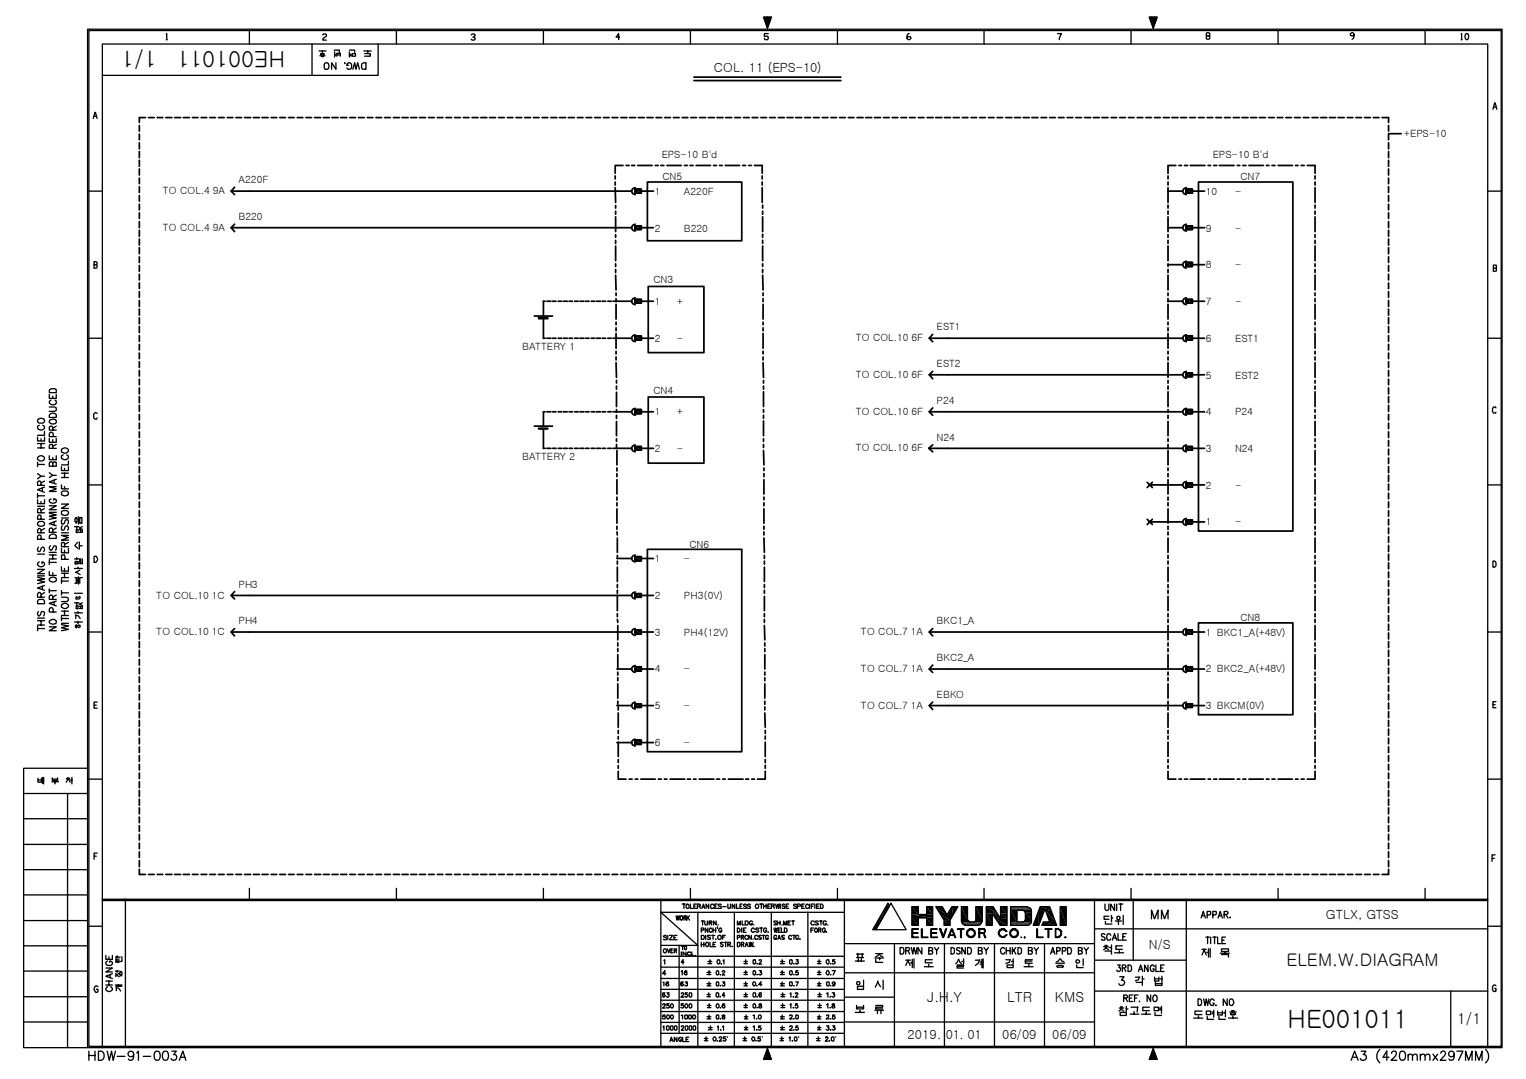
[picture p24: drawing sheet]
<svg xmlns="http://www.w3.org/2000/svg" width="297mm" height="210mm" viewBox="0 0 297 210" stroke-linecap="round" stroke-linejoin="round" font-family="sans-serif">
<defs><g id="words">
<text font-size="4.9" x="250.6" y="200">HE001011</text>
<g font-size="4.4">
<text x="30.5" y="10" transform="rotate(180 30.5 10)">1/1</text>
<text x="55.5" y="10" transform="rotate(180 55.5 10)">HE001011</text>
</g>
<text font-size="3.4" x="250.4" y="188">ELEM.W.DIAGRAM</text>
<text font-size="3" x="283.7" y="199.2">1/1</text>
<g font-size="2.7">
<text x="180.5" y="195">J.H.Y</text>
<text x="196" y="195">LTR</text>
<text x="205.3" y="195">KMS</text>
</g>
<g font-size="2.5">
<text x="139" y="14">COL. 11 (EPS-10)</text>
<text x="258.1" y="178.8">GTLX, GTSS</text>
<text x="223.6" y="184.6">N/S</text>
<text x="176.6" y="202">2019. 01. 01</text>
<text x="195.1" y="202">06/09</text>
<text x="204.8" y="202">06/09</text>
</g>
<g font-size="1.9">
<text x="273.2" y="26.7">+EPS-10</text>
<text x="46.4" y="35.7">A220F</text>
<text x="128.8" y="30.7">EPS-10 B'd</text>
<text x="129" y="35">CN5</text>
<text x="236.1" y="30.7">EPS-10 B'd</text>
<text x="241.5" y="35">CN7</text>
<text x="31.7" y="37.8">TO COL.4 9A</text>
<text x="127.5" y="37.9">1</text>
<text x="133.1" y="37.9">A220F</text>
<text x="234.7" y="37.9">10</text>
<text x="240.4" y="37.9">-</text>
<text x="31.7" y="44.9">TO COL.4 9A</text>
<text x="46.4" y="42.8">B220</text>
<text x="127.5" y="45.1">2</text>
<text x="133.1" y="45.1">B220</text>
<text x="234.7" y="45.1">9</text>
<text x="240.4" y="45.1">-</text>
<text x="234.7" y="52.2">8</text>
<text x="240.4" y="52.2">-</text>
<text x="127.2" y="55">CN3</text>
<text x="127.5" y="59.4">1</text>
<text x="131.8" y="59.4">+</text>
<text x="234.7" y="59.4">7</text>
<text x="240.4" y="59.4">-</text>
<text x="182.3" y="64.2">EST1</text>
<text x="101.6" y="68">BATTERY 1</text>
<text x="127.5" y="66.5">2</text>
<text x="131.8" y="66.5">-</text>
<text x="166.6" y="66.4">TO COL.10 6F</text>
<text x="182.3" y="71.4">EST2</text>
<text x="234.7" y="66.5">6</text>
<text x="240.4" y="66.5">EST1</text>
<text x="127.2" y="76.6">CN4</text>
<text x="166.6" y="73.5">TO COL.10 6F</text>
<text x="234.7" y="73.7">5</text>
<text x="240.4" y="73.7">EST2</text>
<text x="127.5" y="80.8">1</text>
<text x="131.8" y="80.8">+</text>
<text x="166.6" y="80.7">TO COL.10 6F</text>
<text x="182.3" y="78.5">P24</text>
<text x="234.7" y="80.8">4</text>
<text x="240.4" y="80.8">P24</text>
<text x="101.6" y="89.5">BATTERY 2</text>
<text x="127.5" y="87.9">2</text>
<text x="131.8" y="87.9">-</text>
<text x="166.6" y="87.8">TO COL.10 6F</text>
<text x="182.3" y="85.7">N24</text>
<text x="234.7" y="87.9">3</text>
<text x="240.4" y="87.9">N24</text>
<text x="234.7" y="95.1">2</text>
<text x="240.4" y="95.1">-</text>
<text x="134.2" y="106.5">CN6</text>
<text x="234.7" y="102.2">1</text>
<text x="240.4" y="102.2">-</text>
<text x="127.5" y="109.4">1</text>
<text x="133.1" y="109.4">-</text>
<text x="30.4" y="116.4">TO COL.10 1C</text>
<text x="46.4" y="114.3">PH3</text>
<text x="127.5" y="116.5">2</text>
<text x="133.1" y="116.5">PH3(0V)</text>
<text x="30.4" y="123.5">TO COL.10 1C</text>
<text x="46.4" y="121.4">PH4</text>
<text x="127.5" y="123.7">3</text>
<text x="133.1" y="123.7">PH4(12V)</text>
<text x="167.6" y="123.5">TO COL.7 1A</text>
<text x="182.3" y="121.4">BKC1_A</text>
<text x="234.7" y="123.7">1 BKC1_A(+48V)</text>
<text x="241.5" y="120.8">CN8</text>
<text x="127.5" y="130.8">4</text>
<text x="133.1" y="130.8">-</text>
<text x="167.6" y="130.7">TO COL.7 1A</text>
<text x="182.3" y="128.5">BKC2_A</text>
<text x="234.7" y="130.8">2 BKC2_A(+48V)</text>
<text x="167.6" y="137.9">TO COL.7 1A</text>
<text x="182.3" y="135.7">EBKO</text>
<text x="127.5" y="138">5</text>
<text x="133.1" y="138">-</text>
<text x="234.7" y="138">3 BKCM(0V)</text>
<text x="127.5" y="145.1">6</text>
<text x="133.1" y="145.1">-</text>
</g>
</g></defs>
<g fill="none" stroke="#000" stroke-width=".34">
<path d="M135.1 15.7h28.6M135.1 15h28.6M27.1 24.4v1.1M27.1 26.1v1.1M27.1 27.8v1.2M27.1 29.5v1.2M27.1 31.2v1.2M27.1 32.9v1.2M27.1 34.6v1.1M27.1 36.3v1.1M27.1 38v1.1M27.1 39.7v1.1"/>
<path d="M28.3 22.9h-1.2v.9M28.9 22.9h1.1M30.6 22.9h1.1M32.3 22.9h1.2M34 22.9h1.2M35.7 22.9h1.2M37.5 22.9h1.1M39.1 22.9h1.1M40.8 22.9h1.1M42.5 22.9h1.1M44.2 22.9h1.1M45 37.2h78"/>
<path d="M45.7 36.4l-.7 .8 .7 .7M45.9 22.9h1.1M47.6 22.9h1.2M49.3 22.9h1.2M51 22.9h1.2M52.8 22.9h1.1M54.5 22.9h1.1M56.2 22.9h1.1M57.9 22.9h1.1M59.5 22.9h1.1M61.2 22.9h1.2M62.9 22.9h1.2"/>
<path d="M64.6 22.9h1.2M66.3 22.9h1.2M68.1 22.9h1.1M69.8 22.9h1.1M71.5 22.9h1.1M73.2 22.9h1.1M74.9 22.9h1.1M76.6 22.9h1.2M78.3 22.9h1.1M80 22.9h1.1M81.6 22.9h1.2M83.4 22.9h1.1"/>
<path d="M85.1 22.9h1.1M86.8 22.9h1.1M88.5 22.9h1.1M90.2 22.9h1.1M91.9 22.9h1.2M93.6 22.9h1.2M95.3 22.9h1.2M97.1 22.9h1.1M98.7 22.9h1.2M100.4 22.9h1.1M102.1 22.9h1.1M103.8 22.9h1.1"/>
<path d="M105.5 22.9h1.1M107.2 22.9h1.2M108.9 22.9h1.2M110.6 22.9h1.2M112.4 22.9h1.1M114.1 22.9h1.1M115.8 22.9h1.1M117.5 22.9h1.1M119.2 22.9h1.1M119.7 36.5l.1 2.9M119.7 34.2v.6M119.7 35.4v.6"/>
<path d="M119.8 40v.5M120.8 22.9h1.2M121.3 32.2h-1.6v1.5M121.9 32.2h.6M122.5 22.9h1.2M123 32.2h.6M123.6 36.5l-.4 .2-.2 .3v.4l.2 .3 .4 .2M124.1 32.2h2.8M124.2 22.9h1.2M124.8 36.8h-1.2v.7h1.2v-.7h-1.2v.7h1.2M124.8 37.2h2.4M125.9 22.9h1.2"/>
<path d="M126 35.4h18.4v11.4h-18.4zM127.5 32.2h.6M127.7 22.9h1.1M128.6 32.2h.6M129.4 22.9h1.1M129.8 32.2h2.8M131.1 22.9h1.1M132.8 22.9h1.1M133.2 32.2h.6M134.3 32.2h.6M134.5 22.9h1.1M135.5 32.2h2.8"/>
<path d="M136.2 22.9h1.2M137.9 22.9h1.2M138.9 32.2h.6M139.6 22.9h1.1M140.1 32.2h.5M141.2 32.2h2.8M141.3 22.9h1.1M143 22.9h1.1M144.6 32.2h.5M144.7 22.9h1.1M145.7 32.2h.5M146.4 22.9h1.1"/>
<path d="M146.8 32.2h1.6v1.5M148.1 22.9h1.1M148.4 34.2v.6M148.4 35.4v.6M148.4 36.5v2.9M148.4 39.9v.6M149.8 22.9h1.1M151.5 22.9h1.2M153.2 22.9h1.2M154.9 22.9h1.2M156.7 22.9h1.1M158.4 22.9h1.1"/>
<path d="M160 22.9h1.1M161.7 22.9h1.1M163.4 22.9h1.1M165.1 22.9h1.1M166.8 22.9h1.2M168.5 22.9h1.2M170.2 22.9h1.2M172 22.9h1.1M173.7 22.9h1.1M175.4 22.9h1.1M177.1 22.9h1.1M178.8 22.9h1.1"/>
<path d="M180.5 22.9h1.1M182.1 22.9h1.2M183.8 22.9h1.2M185.5 22.9h1.2M187.3 22.9h1.1M189 22.9h1.1M190.7 22.9h1.1M192.4 22.9h1.1M194.1 22.9h1.1M195.8 22.9h1.2M197.5 22.9h1.2M199.2 22.9h1.1"/>
<path d="M200.9 22.9h1.1M202.6 22.9h1.1M204.3 22.9h1.1M206 22.9h1.1M207.7 22.9h1.1M209.4 22.9h1.1M211.1 22.9h1.2M212.8 22.9h1.2M214.5 22.9h1.2M216.3 22.9h1.1M218 22.9h1.1M219.7 22.9h1.1"/>
<path d="M221.3 22.9h1.1M223 22.9h1.1M224.7 22.9h1.1M226.4 22.9h1.2M227.4 37.2h2.8M227.4 34.2v.6M227.4 35.4v.6M227.4 36.5v2.9M227.4 39.9v.6M228.1 22.9h1.2M228.9 32.2h-1.5v1.5M229.5 32.2h.5"/>
<path d="M229.8 22.9h1.2M230.6 32.2h.6M230.9 36.5l-.4 .2-.3 .3v.4l.3 .3 .4 .2M231.6 22.9h1.1M231.7 32.2h2.9M232.1 36.8h-1.2v.7h1.2v-.7h-1.2v.7h1.2M232.1 37.2h2.4M233.3 35.4h18.4v67.9h-18.4zM233.3 22.9h1.1M235 22.9h1.1M235.1 32.2h.6M236.2 32.2h.6"/>
<path d="M236.7 22.9h1.1M237.3 32.2h2.9M238.4 22.9h1.1M240.1 22.9h1.1M240.8 32.2h.5M241.8 22.9h1.1M241.9 32.2h.6M243.1 32.2h2.8M243.4 22.9h1.2M245.1 22.9h1.2M246.5 32.2h.5M246.9 22.9h1.1"/>
<path d="M247.6 32.2h.6M248.6 22.9h1.1M248.8 32.2h2.8M250.3 22.9h1.1M252 22.9h1.1M252.2 32.2h.5M253.3 32.2h.6M253.7 22.9h1.1M254.5 32.2h1.5v1.5M255.4 22.9h1.2M256 34.2v.6M256 35.4v.6"/>
<path d="M256 36.5v2.9M256 39.9v.6M257.1 22.9h1.2M258.8 22.9h1.2M260.5 22.9h1.1M262.2 22.9h1.1M263.9 22.9h1.1M265.6 22.9h1.1M267.3 22.9h1.1M269 22.9h1.3v.9M270.3 24.4v1.1M270.3 26.1v1.1"/>
<path d="M270.3 27.8v1.2M270.3 29.5v1.2M270.3 31.2v1.2M270.3 32.9v1.2M270.3 34.6v1.1M270.3 36.3v1.1M270.3 38v1.1M270.3 39.7v1.1M270.3 26h2.4M27.1 41.4v1.1M27.1 43.1v1.2M27.1 44.8v1.2"/>
<path d="M27.1 46.5v1.2M27.1 48.2v1.2M27.1 50v1.1M27.1 51.7v1.1M27.1 53.4v1.1M27.1 55v1.1M27.1 56.7v1.1M27.1 58.4v1.2M45 44.3h78M45.7 43.6l-.7 .7 .7 .8M106.1 58.6h-.3v2.9M106.5 58.6h.7"/>
<path d="M107.6 58.6h.6M108.7 58.6h.6M109.7 58.6h.7M110.8 58.6h.6M111.9 58.6h.7M112.9 58.6h.8M114 58.6h.7M115.1 58.6h.7M116.1 58.6h.8M117.2 58.6h.7M118.3 58.6h.7M119.3 58.6h3.7"/>
<path d="M119.8 53.5l.1 2.9M119.8 41.1v.6M119.8 42.2v2.9M119.8 45.6v.6M119.8 46.8v.5M119.8 47.9v2.8M119.8 51.3v.5M119.8 52.4v.6M119.9 57v.5M119.9 58.1v.6M119.9 59.2v2.9M123.6 58.3h1.2v.6h-1.2v-.6h1.2v.6h-1.2z"/>
<path d="M123.6 43.6l-.4 .2-.2 .3v.4l.2 .3 .4 .2M123.6 57.9l-.4 .2-.2 .3v.4l.2 .3 .4 .2M124.8 44h-1.2v.6h1.2v-.6h-1.2v.6h1.2M124.8 44.3h2.4M124.8 58.6h2.4M126.2 55.7h10.8v12.9h-10.8zM148.4 41.1v.6M148.4 42.2v2.9M148.4 45.6v.6M148.4 46.8v.5M148.4 47.9v2.8M148.4 51.3v.5"/>
<path d="M148.4 52.4v.6M148.4 53.5l.1 2.9M148.5 57v.5M148.5 58.1v.6M148.5 59.2v2.9M227.4 44.3h2.8M227.4 51.5h2.8M227.4 58.6h2.8M227.4 41.1v.6M227.4 42.2v2.9M227.4 45.6v.6M227.4 46.8v.5"/>
<path d="M227.4 47.9v2.8M227.4 51.3v.5M227.4 52.4v.6M227.4 53.5v2.9M227.4 57v.5M227.4 58.1v.6M227.4 59.2v2.9M230.9 43.6l-.4 .2-.3 .3v.4l.3 .3 .4 .2M230.9 50.8l-.4 .2-.3 .3v.4l.3 .3 .4 .2M230.9 57.9l-.4 .2-.3 .3v.4l.3 .3 .4 .2M232.1 44h-1.2v.6h1.2v-.6h-1.2v.6h1.2M232.1 51.1h-1.2v.7h1.2v-.7h-1.2v.7h1.2"/>
<path d="M232.1 58.3h-1.2v.6h1.2v-.6h-1.2v.6h1.2M232.1 44.3h2.4M232.1 51.5h2.4M232.1 58.6h2.4M256 41.1v.6M256 42.2v2.9M256 45.6v.6M256 46.8v.5M256 47.9v2.8M256 51.3v.5M256 52.4v.6M256 53.5v2.9"/>
<path d="M256 57v.5M256 58.1v.6M256 59.2v2.9M270.3 41.4v1.1M270.3 43.1v1.2M270.3 44.8v1.2M270.3 46.5v1.2M270.3 48.2v1.2M270.3 50v1.1M270.3 51.7v1.1M270.3 53.4v1.1M270.3 55v1.1"/>
<path d="M270.3 56.7v1.1M270.3 58.4v1.2M27.1 60.1v1.2M27.1 61.8v1.2M27.1 63.5v1.2M27.1 65.3v1.1M27.1 67v1.1M27.1 68.7v1.1M27.1 70.4v1.1M27.1 72.1v1.1M27.1 73.8v1.1M27.1 75.5v1.1"/>
<path d="M27.1 77.1v1.2M27.1 78.8v1.2M104 61.5h3.6M104.8 61.8h1.8v.2h-1.8zM105.8 62v3.8h.3M106.5 65.8h.7M107.6 65.8h.6M108.7 65.8h.6M109.7 65.8h.7M110.8 65.8h.6M111.9 65.8h.7M112.9 65.8h.8"/>
<path d="M114 65.8h.7M115.1 65.8h.7M116.1 65.8h.8M117.2 65.8h.7M118.3 65.8h.7M119.3 65.8h3.7M119.9 70.5l.1 2.9M119.9 62.7v.5M119.9 63.8v.6M119.9 64.9v2.8M119.9 68.3v.5M119.9 69.4v.6"/>
<path d="M120 74v.5M120 75.1v.6M120 76.3v2.8M120 79.7v.5M123.6 65.4h1.2v.7h-1.2v-.7h1.2v.7h-1.2zM123.6 79.7h1.2v.7h-1.2v-.7h1.2v.7h-1.2zM123.6 65.1l-.4 .2-.2 .3v.4l.2 .3 .4 .2M123.6 79.4l-.4 .2-.2 .3v.4l.2 .3 .4 .2M124.8 65.8h2.4M126.2 77.2h10.8v12.9h-10.8zM148.5 62.7v.5M148.5 63.8v.6"/>
<path d="M148.5 64.9v2.8M148.5 68.3v.5M148.5 69.4v.6M148.5 70.5l.1 2.9M148.6 74v.5M148.6 75.1v.6M148.6 76.2v2.9M148.6 79.7v.5M180.9 72.9h49.3M180.9 65.8h49.3M181.6 79.3l-.7 .8 .7 .7M181.6 65l-.7 .8 .7 .7"/>
<path d="M181.6 72.2l-.7 .7 .7 .8M227.4 62.7v.5M227.4 63.8v.6M227.4 64.9v2.8M227.4 68.3v.5M227.4 69.4v.6M227.4 70.5v2.9M227.4 74v.5M227.4 75.1v.6M227.4 76.2v2.9M227.4 79.7v.5M230.9 72.2l-.4 .2-.3 .3v.4l.3 .3 .4 .2"/>
<path d="M230.9 79.4l-.4 .2-.3 .3v.4l.3 .3 .4 .2M230.9 65.1l-.4 .2-.3 .3v.4l.3 .3 .4 .2M232.1 72.6h-1.2v.7h1.2v-.7h-1.2v.7h1.2M232.1 79.7h-1.2v.7h1.2v-.7h-1.2v.7h1.2M232.1 65.4h-1.2v.7h1.2v-.7h-1.2v.7h1.2M232.1 72.9h2.4M232.1 65.8h2.4M256 62.7v.5M256 63.8v.6M256 64.9v2.8M256 68.3v.5M256 69.4v.6"/>
<path d="M256 70.5v2.9M256 74v.5M256 75.1v.6M256 76.2v2.9M256 79.7v.5M270.3 60.1v1.2M270.3 61.8v1.2M270.3 63.5v1.2M270.3 65.3v1.1M270.3 67v1.1M270.3 68.7v1.1M270.3 70.4v1.1"/>
<path d="M270.3 72.1v1.1M270.3 73.8v1.1M270.3 75.5v1.1M270.3 77.1v1.2M270.3 78.8v1.2M27.1 80.6v1.1M27.1 82.3v1.1M27.1 84v1.1M27.1 85.7v1.1M27.1 87.4v1.1M27.1 89.1v1.1M27.1 90.8v1.2"/>
<path d="M27.1 92.5v1.2M27.1 94.2v1.1M27.1 95.9v1.1M27.1 97.6v1.1M27.1 99.3v1.1M104 82.9h3.6M104.8 83.3l1.8 .1zM105.8 83.4v3.8h.3M106.1 80.1h-.3v2.8M106.5 80.1h.7M106.5 87.2h.7M107.6 80.1h.6"/>
<path d="M107.6 87.2h.6M108.7 80.1h.6M108.7 87.2h.6M109.7 80.1h.7M109.7 87.2h.7M110.8 80.1h.6M110.8 87.2h.6M111.9 80.1h.7M111.9 87.2h.7M112.9 80.1h.8M112.9 87.2h.8M114 80.1h.7"/>
<path d="M114 87.2h.7M115.1 80.1h.7M115.1 87.2h.7M116.1 80.1h.8M116.1 87.2h.8M117.2 80.1h.7M117.2 87.2h.7M118.3 80.1h.7M118.3 87.2h.7M119.3 80.1h3.7M119.3 87.2h3.7M120 80.8v.6"/>
<path d="M120 82v2.8M120 85.4v.5M120 86.5v.6M120.1 87.6v2.8M120.1 91v.6M120.1 92.1v.6M120.1 93.3v2.8M120.1 96.7v.6M120.1 97.8v.6M120.1 99v2.8M123.6 86.9h1.2v.7h-1.2v-.7h1.2v.7h-1.2zM123.6 86.5l-.4 .2-.2 .4v.3l.2 .3 .4 .2"/>
<path d="M124.8 80.1h2.4M124.8 87.2h2.4M148.6 80.8v.6M148.6 81.9v2.9M148.6 85.4v.5M148.6 86.5v.6M148.6 87.6l.1 2.8M148.7 91v.5M148.7 92.1v.6M148.7 93.3v2.8M148.7 96.7v.5M148.7 97.8v.6"/>
<path d="M148.7 99v2.8M180.8 87.2h49.4M180.9 80.1h49.3M181.6 86.5l-.8 .7 .8 .7M223.3 93.8l1 1M223.8 94.3h6.4M224.3 93.8l-1 1M227.4 80.8v.6M227.4 82v2.8M227.4 85.4v.5M227.4 86.5v.6M227.4 87.6v2.8"/>
<path d="M227.4 91v.5M227.4 92.1v.6M227.4 93.3v2.8M227.4 96.7v.6M227.4 97.8v.6M227.4 99v2.8M230.9 86.5l-.4 .2-.3 .4v.3l.3 .3 .4 .2M230.9 93.7l-.4 .1-.3 .4v.3l.3 .3 .4 .2M232.1 86.9h-1.2v.7h1.2v-.7h-1.2v.7h1.2M232.1 94h-1.2v.8h1.2v-.8h-1.2v.8h1.2M232.1 80.1h2.4M232.1 87.2h2.4"/>
<path d="M232.1 94.3h2.4M256 80.8v.6M256 82v2.8M256 85.4v.5M256 86.5v.6M256 87.6v2.8M256 91v.5M256 92.1v.6M256 93.3v2.8M256 96.7v.6M256 97.8v.6M256 99v2.8"/>
<path d="M270.3 80.6v1.1M270.3 82.3v1.1M270.3 84v1.1M270.3 85.7v1.1M270.3 87.4v1.1M270.3 89.1v1.1M270.3 90.8v1.2M270.3 92.5v1.2M270.3 94.2v1.1M270.3 95.9v1.1M270.3 97.6v1.1M270.3 99.3v1.1"/>
<path d="M27.1 101v1.1M27.1 102.7v1.1M27.1 104.4v1.1M27.1 106.1v1.2M27.1 107.8v1.2M27.1 109.5v1.2M27.1 111.3v1.1M27.1 113v1.1M27.1 114.7v1.1M27.1 116.3v1.1M27.1 118v1.1M27.1 119.7v1.1"/>
<path d="M45 115.8h78M45.7 115.1l-.7 .7 .7 .7M120.1 103.5l.1 .6M120.1 102.4v.6M120.1 108.6h2.9M120.2 104.7v2.8M120.2 108v.6M120.2 109.1v.6M120.2 110.3v2.8M120.2 113.7v.6M120.2 114.8v.6M120.2 116v2.8"/>
<path d="M120.2 119.4v.6M123.6 108l-.4 .1-.2 .4v.3l.2 .3 .4 .2M123.6 115.2l-.4 .1-.2 .4v.3l.2 .3 .4 .2M124.8 108.3h-1.2v.8h1.2v-.8h-1.2v.8h1.2M124.8 115.5h-1.2v.7h1.2v-.7h-1.2v.7h1.2M124.8 108.6h2.4M124.8 115.8h2.4M126 106.9h18.4v39.3h-18.4zM148.7 102.4v.6M148.7 103.5v.6M148.7 104.7l.1 2.8M148.8 108v.6"/>
<path d="M148.8 109.1v.6M148.8 110.3v2.8M148.8 113.7v.6M148.8 114.8v.6M148.8 116v2.8M148.8 119.4v.6M223.3 101l1 1M223.8 101.5h6.4M224.3 101l-1 1M227.4 102.4v.6M227.4 103.5v.6M227.4 104.7v2.8"/>
<path d="M227.4 108v.6M227.4 109.1v.6M227.4 110.3v2.8M227.4 113.7v.6M227.4 114.8v.6M227.4 116v2.8M227.4 119.4v.6M230.9 100.9l-.4 .1-.3 .4v.3l.3 .3 .4 .2M232.1 101.2h-1.2v.7h1.2v-.7h-1.2v.7h1.2M232.1 101.5h2.4M256 102.4v.6M256 103.5v.6"/>
<path d="M256 104.7v2.8M256 108v.6M256 109.1v.6M256 110.3v2.8M256 113.7v.6M256 114.8v.6M256 116v2.8M256 119.4v.6M270.3 101v1.1M270.3 102.7v1.1M270.3 104.4v1.1M270.3 106.1v1.2"/>
<path d="M270.3 107.8v1.2M270.3 109.5v1.2M270.3 111.3v1.1M270.3 113v1.1M270.3 114.7v1.1M270.3 116.3v1.1M270.3 118v1.1M270.3 119.7v1.1M27.1 121.4v1.2M27.1 123.1v1.2M27.1 124.8v1.2M27.1 126.5v1.2"/>
<path d="M27.1 128.3v1.1M27.1 130v1.1M27.1 131.7v1.1M27.1 133.4v1.1M27.1 135.1v1.1M27.1 136.8v1.1M27.1 138.4v1.2M45 123h78M45.7 122.3l-.7 .7 .7 .7M120.1 130.1h2.9M120.1 137.3h2.9M120.2 120.5l.1 .6"/>
<path d="M120.3 121.7v2.8M120.3 125.1v.6M120.3 126.2v.6M120.3 127.4v2.7M120.3 130.7v.6M120.3 131.8v.6M120.3 133v2.8M120.3 136.4v.6M120.3 137.5v.6M120.3 138.7v2.8M123.6 122.3l-.4 .1-.2 .4v.3l.2 .4 .4 .1M123.6 129.5l-.4 .1-.2 .4v.3l.2 .4 .4 .1"/>
<path d="M123.6 136.6l-.4 .2-.2 .3v.3l.2 .4 .4 .1M124.8 122.6h-1.2v.7h1.2v-.7h-1.2v.7h1.2M124.8 129.7h-1.2v.8h1.2v-.8h-1.2v.8h1.2M124.8 136.9h-1.2v.7h1.2v-.7h-1.2v.7h1.2M124.8 123h2.4M124.8 130.1h2.4M124.8 137.3h2.4M148.8 120.5v.6M148.8 121.7l.1 2.8M148.9 125.1v.6M148.9 126.2v.6M148.9 127.4v2.7"/>
<path d="M148.9 130.7v.6M148.9 131.8v.6M148.9 133v2.8M148.9 136.4v.6M148.9 137.5v.6M148.9 138.7l.1 2.8M180.9 123h49.3M180.9 130.1h49.3M180.9 137.3h49.3M181.6 122.3l-.7 .7 .7 .7M181.6 129.4l-.7 .7 .7 .7M181.6 136.6l-.7 .7 .7 .7"/>
<path d="M227.4 120.5v.6M227.4 121.7v2.8M227.4 125.1v.6M227.4 126.2v.6M227.4 127.4v2.7M227.4 130.7v.6M227.4 131.8v.6M227.4 133v2.8M227.4 136.4v.6M227.4 137.5v.6M227.4 138.7v2.8M230.9 122.3l-.4 .1-.3 .4v.3l.3 .4 .4 .1"/>
<path d="M230.9 129.5l-.4 .1-.3 .4v.3l.3 .4 .4 .1M230.9 136.6l-.4 .2-.3 .3v.3l.3 .4 .4 .1M232.1 122.6h-1.2v.7h1.2v-.7h-1.2v.7h1.2M232.1 129.7h-1.2v.8h1.2v-.8h-1.2v.8h1.2M232.1 136.9h-1.2v.7h1.2v-.7h-1.2v.7h1.2M232.1 123h2.4M232.1 130.1h2.4M232.1 137.3h2.4M233.3 121.2h18.4v17.8h-18.4zM256 120.5v.6M256 121.7v2.8M256 125.1v.6"/>
<path d="M256 126.2v.6M256 127.4v2.7M256 130.7v.6M256 131.8v.6M256 133v2.8M256 136.4v.6M256 137.5v.6M256 138.7v2.8M270.3 121.4v1.2M270.3 123.1v1.2M270.3 124.8v1.2M270.3 126.5v1.2"/>
<path d="M270.3 128.3v1.1M270.3 130v1.1M270.3 131.7v1.1M270.3 133.4v1.1M270.3 135.1v1.1M270.3 136.8v1.1M270.3 138.4v1.2M27.1 140.1v1.2M27.1 141.8v1.2M27.1 143.6v1.1M27.1 145.3v1.1M27.1 147v1.1"/>
<path d="M27.1 148.7v1.1M27.1 150.4v1.1M27.1 152.1v1.2M27.1 153.8v1.2M27.1 155.5v1.1M27.1 157.2v1.1M27.1 158.9v1.1M120.1 144.5h2.9M120.3 150v1.6h1.6M120.3 142.1v.6M120.3 143.3v.5M120.3 144.4v2.8"/>
<path d="M120.3 147.8v.6M120.3 148.9v.6M122.5 151.6h.5M123.6 143.8l-.4 .1-.2 .4v.3l.2 .4 .4 .1M123.6 151.6h.5M124.7 151.6h2.8M124.8 144h-1.2v.8h1.2v-.8h-1.2v.8h1.2M124.8 144.5h2.4M128.1 151.6h.6M129.3 151.6h.5M130.4 151.6h2.9M133.8 151.6h.6"/>
<path d="M135 151.6h.5M136.1 151.6h2.9M139.5 151.6h.6M140.7 151.6h.5M141.8 151.6h2.8M145.1 151.6h.6M146.3 151.6h.5M149 150v1.6h-1.6M149 142.1v.6M149 143.2v.6M149 144.4v2.8M149 147.8v.6"/>
<path d="M149 148.9v.6M227.4 150v1.6h1.5M227.4 142.1v.6M227.4 143.2v.6M227.4 144.4v2.8M227.4 147.8v.6M227.4 148.9v.6M229.5 151.6h.5M230.6 151.6h.6M231.7 151.6h2.9M235.1 151.6h.6M236.2 151.6h.6"/>
<path d="M237.3 151.6h2.9M240.8 151.6h.5M241.9 151.6h.6M243.1 151.6h2.8M246.5 151.6h.5M247.6 151.6h.6M248.8 151.6h2.8M252.2 151.6h.5M253.3 151.6h.6M256 150v1.6h-1.5M256 142.1v.6M256 143.2v.6"/>
<path d="M256 144.4v2.8M256 147.8v.6M256 148.9v.6M270.3 140.1v1.2M270.3 141.8v1.2M270.3 143.6v1.1M270.3 145.3v1.1M270.3 147v1.1M270.3 148.7v1.1M270.3 150.4v1.1M270.3 152.1v1.2M270.3 153.8v1.2"/>
<path d="M270.3 155.5v1.1M270.3 157.2v1.1M270.3 158.9v1.1M27.1 169.1v1h1.2M27.1 160.6v1.1M27.1 162.3v1.1M27.1 164v1.1M27.1 165.7v1.1M27.1 167.4v1.2M28.9 170.1h1.1M30.6 170.1h1.1M32.3 170.1h1.2"/>
<path d="M34 170.1h1.2M35.7 170.1h1.2M37.5 170.1h1.1M39.1 170.1h1.1M40.8 170.1h1.1M42.5 170.1h1.1M44.2 170.1h1.1M45.9 170.1h1.1M47.6 170.1h1.2M49.3 170.1h1.2M51 170.1h1.2M52.8 170.1h1.1"/>
<path d="M54.5 170.1h1.1M56.2 170.1h1.1M57.9 170.1h1.1M59.5 170.1h1.1M61.2 170.1h1.2M62.9 170.1h1.2M64.6 170.1h1.2M66.3 170.1h1.2M68.1 170.1h1.1M69.8 170.1h1.1M71.5 170.1h1.1M73.2 170.1h1.1"/>
<path d="M74.9 170.1h1.1M76.6 170.1h1.2M78.3 170.1h1.1M80 170.1h1.1M81.6 170.1h1.2M83.4 170.1h1.1M85.1 170.1h1.1M86.8 170.1h1.1M88.5 170.1h1.1M90.2 170.1h1.1M91.9 170.1h1.2M93.6 170.1h1.2"/>
<path d="M95.3 170.1h1.2M97.1 170.1h1.1M98.7 170.1h1.2M100.4 170.1h1.1M102.1 170.1h1.1M103.8 170.1h1.1M105.5 170.1h1.1M107.2 170.1h1.2M108.9 170.1h1.2M110.6 170.1h1.2M112.4 170.1h1.1M114.1 170.1h1.1"/>
<path d="M115.8 170.1h1.1M117.5 170.1h1.1M119.2 170.1h1.1M120.8 170.1h1.2M122.5 170.1h1.2M124.2 170.1h1.2M125.9 170.1h1.2M127.7 170.1h1.1M129.4 170.1h1.1M131.1 170.1h1.1M132.8 170.1h1.1M134.5 170.1h1.1"/>
<path d="M136.2 170.1h1.2M137.9 170.1h1.2M139.6 170.1h1.1M141.3 170.1h1.1M143 170.1h1.1M144.7 170.1h1.1M146.4 170.1h1.1M148.1 170.1h1.1M149.8 170.1h1.1M151.5 170.1h1.2M153.2 170.1h1.2M154.9 170.1h1.2"/>
<path d="M156.7 170.1h1.1M158.4 170.1h1.1M160 170.1h1.1M161.7 170.1h1.1M163.4 170.1h1.1M165.1 170.1h1.1M166.8 170.1h1.2M168.5 170.1h1.2M170.2 170.1h1.2M172 170.1h1.1M173.7 170.1h1.1M175.4 170.1h1.1"/>
<path d="M177.1 170.1h1.1M178.8 170.1h1.1M180.5 170.1h1.1M182.1 170.1h1.2M183.8 170.1h1.2M185.5 170.1h1.2M187.3 170.1h1.1M189 170.1h1.1M190.7 170.1h1.1M192.4 170.1h1.1M194.1 170.1h1.1M195.8 170.1h1.2"/>
<path d="M197.5 170.1h1.2M199.2 170.1h1.1M200.9 170.1h1.1M202.6 170.1h1.1M204.3 170.1h1.1M206 170.1h1.1M207.7 170.1h1.1M209.4 170.1h1.1M211.1 170.1h1.2M212.8 170.1h1.2M214.5 170.1h1.2M216.3 170.1h1.1"/>
<path d="M218 170.1h1.1M219.7 170.1h1.1M221.3 170.1h1.1M223 170.1h1.1M224.7 170.1h1.1M226.4 170.1h1.2M228.1 170.1h1.2M229.8 170.1h1.2M231.6 170.1h1.1M233.3 170.1h1.1M235 170.1h1.1M236.7 170.1h1.1"/>
<path d="M238.4 170.1h1.1M240.1 170.1h1.1M241.8 170.1h1.1M243.4 170.1h1.2M245.1 170.1h1.2M246.9 170.1h1.1M248.6 170.1h1.1M250.3 170.1h1.1M252 170.1h1.1M253.7 170.1h1.1M255.4 170.1h1.2M257.1 170.1h1.2"/>
<path d="M258.8 170.1h1.2M260.5 170.1h1.1M262.2 170.1h1.1M263.9 170.1h1.1M265.6 170.1h1.1M267.3 170.1h1.1M270.3 169.1v1h-1.3M270.3 160.6v1.1M270.3 162.3v1.1M270.3 164v1.1M270.3 165.7v1.1M270.3 167.4v1.2"/>
</g>
<g fill="none" stroke="#000" stroke-width=".25">
<path d="M17 5.7h275.4v198.1h-275.4zM17.3 5.9h274.9v197.7h-274.9zM32.4 6.6l.1-.1v1.2M32.4 7.7h.1M48.5 5.9v2.7M60.7 8.6v6.1M62.1 9.9h1.3M62.3 10.9h1M62.4 10.6h.7M62.4 10.4l.7 .1M62.6 11h.3M62.8 9.9v.4"/>
<path d="M62.9 6.8a.37 .37 0 0 1 .4-.2 .37 .37 0 0 1 .2 .4l-.6 .5v.3h.6M63 10.4v.1M63.2 12.4a.57 .57 0 0 1 .8 0 .57 .57 0 0 1 0 .8 .49 .49 0 0 1-.7 .2 .49 .49 0 0 1-.2-.7zM65.1 9.8h1v.4M65.1 10.7h.3M65.1 10.1v1M65.4 12.2v1.3l-.9-1.3v1.3M65.6 10.9v-.6h.6v.6M65.6 10.7h.6M67.1 12.3v.1M67.8 12.7h-.3a.5 .5 0 0 1 .6-.5 .5 .5 0 0 1 .3 .8 .49 .49 0 0 1-.3 .5 .49 .49 0 0 1-.6-.3M68 9.8h1v.4"/>
<path d="M68 10.9h.4M68 10.6h.4M68 10.1v1M68.5 10.4h.7v.5h-.7zM68.7 13.5l.3-1.3 .3 1.3 .3-1.3 .4 1.3M70.5 12.4l.7-.2v1.3h-.4a.53 .53 0 0 1-.4-.8zM70.8 9.9h1.4M71 10.4h1.1v.5h-1.1M71.6 9.9v.4M73.6 8.6v6.1h-53.7M77.2 5.9v2.7M91.7 6.8l.2-.2h.4l.2 .2-.1 .2-.3 .2"/>
<path d="M92.1 7.2l.4 .3v.1l-.2 .2h-.4l-.2-.2M105.8 5.9v2.7M120.6 7.2h-.7l.5-.7v1.2M134.4 5.9v2.7M148.6 3.3h1.5l-.7 2.2zM148.9 3.3l-.2 .3M149.2 3.3l-.4 .4M149.5 3.3l-.6 .7M149.5 6.5h-.7v.6l.7-.1v.6l-.5 .1-.2-.2M149.5 5.2l-.2 .1M149.7 4.7l-.5 .4M149.8 3.3l-.8 .9"/>
<path d="M149.9 4.2l-.7 .7M150.1 3.7l-1 1M150.1 3.3l-1.1 1.1M163 5.9v2.7M177 6.5a.65 .65 0 0 0-.5 .6 .65 .65 0 0 0 .3 .6l.5-.2a.4 .4 0 0 0-.3-.4 .4 .4 0 0 0-.4 .3M191.5 5.9v2.7M205.9 6.5h.7l-.4 1.2M220.2 5.9v2.7M223.7 3.3h1.5l-.7 2.2zM223.8 3.3l-.1 .2M224.1 3.3l-.3 .4M224.5 5.3v.1"/>
<path d="M224.5 3.3l-.6 .6M224.6 4.9l-.2 .4M224.7 3.3l-.7 .8M224.9 4.4l-.6 .6M225.1 4l-.9 .8M225.1 3.3l-1 1M225.2 3.5l-1.1 1.1M235 7h-.2a.43 .43 0 0 0 .1 .6 .43 .43 0 0 0 .6-.1v-.4l-.3-.1M248.8 5.9v2.7M263.6 6.8a.42 .42 0 0 1-.4 .2 .42 .42 0 0 1-.4-.4l.3-.2a.65 .65 0 0 1 .5 .5 .65 .65 0 0 1-.3 .6l-.1 .1M277.4 5.9v2.7M284.4 6.6l.1-.1v1.2"/>
<path d="M284.4 7.7h.2M285.4 6.5a.59 .59 0 0 1 .5 .4 .59 .59 0 0 1-.1 .6 .39 .39 0 0 1-.6 .1 .39 .39 0 0 1 0-.6zM17.3 37.2h2.6M18.1 23l.4-1.1 .4 1.1M18.3 22.6h.4M289.6 37.2h2.6M290.6 21.3l.3-1.3 .5 1.3M290.8 20.8h.4M18.3 51.5h.5v-.5l-.5-.1v1.3h.4a.35 .35 0 0 0 .2-.4 .35 .35 0 0 0-.2-.3M290.7 52.2l.6-.1-.1-.5h-.5v1.2l.6-.1v-.4l-.2-.1M9.6 79.2h1a.43 .43 0 0 1 .4 .4 .43 .43 0 0 1-.4 .4h-1M9.6 76.7v.8h1.4v-.8"/>
<path d="M9.7 75.8l.2-.2h.8l.3 .2v.6h-1.4zM9.9 77.8l-.1 .1a.4 .4 0 0 0-.2 .4 .4 .4 0 0 0 .3 .4 .66 .66 0 0 0 .8 0 .66 .66 0 0 0 .3-.7l-.3-.2M10.3 77.1v.4M17.3 65.8h2.6M289.6 65.8h2.6M291.2 79.3a.42 .42 0 0 0-.6 0 .42 .42 0 0 0-.1 .6v.2l.3 .3h.3l.1-.2M7.3 97.2v.8h1.4v-.8M7.3 92.1l.7 .5-.7 .5M7.3 85v.8h1.4v-.8M7.3 89.9v.9M7.3 96v.9M7.3 98.5h1.4"/>
<path d="M7.3 96.4h1.4M7.3 90.4h1.4M7.3 87.1h1.4M7.3 86.3h1.4M7.5 88.8a.65 .65 0 0 1 .8-.1 .65 .65 0 0 1 .3 .7 .66 .66 0 0 1-.8 .3 .66 .66 0 0 1-.4-.8zM7.5 81.5l.7-.1a.47 .47 0 0 1 .5 .4 .47 .47 0 0 1-.5 .5h-.6l-.2-.2-.1-.4zM7.6 82.7a.48 .48 0 0 0-.3 .6 .48 .48 0 0 0 .5 .4h.4a.48 .48 0 0 0 .5-.4 .48 .48 0 0 0-.4-.6M8 99.8l-.1-.8h-.5l-.1 .8h1.4M8 94.4l-.1-.7h-.5l-.1 .7h1.4M8 85.4v.4M8 86.3v.8M8 97.6v.4"/>
<path d="M8 92.6h.7M8.2 94.9v.7M8.7 94.8l-1.4 .5 1.4 .5M8.7 83.9v.8h-1.4M8.7 98.9l-.7 .4M8.7 93.6l-.7 .4M9.6 99.8l1.4 .4-1.4 .2 1.4 .4-1.4 .2M9.6 98.4h1.4l-1.4 .8h1.4M9.6 92l.7 .5-.7 .4M9.6 88.7v.7h1.4v-.7M9.6 85.3v.7h1.4v-.7M9.6 99.7h1.4"/>
<path d="M9.7 80.6a.75 .75 0 0 1 1.3 .2v.4h-1.4zM9.8 81.6a.68 .68 0 0 1 .8 0 .68 .68 0 0 1 .4 .6 .78 .78 0 0 1-.8 .3 .78 .78 0 0 1-.6-.6zM9.9 97l-.2 .2a.65 .65 0 0 0 .3 .7 .65 .65 0 0 0 .8-.1l.2-.2v-.4l-.6-.2v.3M10.3 90.1l.2-.3 .5 .1v.8h-1.4l.1-.8h.5l.1 .8M10.3 87.2l-.1-.7h-.4l-.2 .2v.5h1.4M10.3 83.7l-.1-.7h-.5l-.1 .7h1.4M10.3 85.5v.5M10.3 89v.4M10.3 92.5h.7M10.4 84.9l-.1-.6-.5-.2-.2 .3v.5h1.4M10.5 93.4v.6M11 94.7h-1.4l1.4 .4-1.4 .5h1.4"/>
<path d="M11 93.2l-1.4 .5 1.4 .5M11 86.5l-.7 .3M11 82.9l-.7 .4M12 99.5a.97 .97 0 0 1 1.3 .2v.2a.82 .82 0 0 1-1.3 0zM12 95.8a.88 .88 0 0 1 1.3 .1v.2a.82 .82 0 0 1-1.3 0zM12 87.4a.76 .76 0 0 1 .8-.3 .76 .76 0 0 1 .5 .6 .74 .74 0 0 1-.7 .5 .74 .74 0 0 1-.6-.5zM12 98.1h1.3l-1.3 .8h1.3M12 94.3v.8h1.3M12 90.8v.7h1.3v-.7M12 92.9h1.3M12 92h1.3M12.3 88.5a.48 .48 0 0 0-.3 .5 .48 .48 0 0 0 .5 .4h.3a.48 .48 0 0 0 .5-.4 .48 .48 0 0 0-.3-.5"/>
<path d="M12.6 91.1v.4M12.6 92v.9M12.6 94.7v.4M13.3 89.7v.7h-1.3M17.3 94.3h2.6M18.9 80.4a.45 .45 0 0 0-.6 0 .45 .45 0 0 0-.1 .6l.1 .4 .3 .1h.1l.2-.2M289.6 94.3h2.6M7.3 112.3l1.4 .3-1.4 .3 1.4 .3-1.4 .4M7.3 110.8h1.4l-1.4 .8h1.4M7.3 112h1.4M7.3 107.8h1.4M7.5 116.7a.73 .73 0 0 1 .9-.1 .73 .73 0 0 1 .3 .8h-1.4z"/>
<path d="M7.5 101.5a.71 .71 0 0 1 .7-.1 .71 .71 0 0 1 .5 .6 .73 .73 0 0 1-.8 .4 .73 .73 0 0 1-.6-.6zM7.5 119l-.2 .2 .2 .6 .4-.2 .3-.6a.34 .34 0 0 1 .5 .2l-.2 .6M7.5 106.4l-.2 .4 .2 .5h.2l.3-.6 .5-.3 .2 .4-.2 .5M7.6 109.3a.48 .48 0 0 0-.3 .6 .48 .48 0 0 0 .5 .4h.4a.47 .47 0 0 0 .5-.5 .47 .47 0 0 0-.5-.5v.4M8 116.2v-.6l-.3-.4h-.1l-.3 .4v.6h1.4M8 104.9v-.7l-.4-.1-.3 .3v.5h1.4M8 103.6l-.1-.6-.3-.2-.3 .3v.5h1.4M8 101v-.7l-.4-.1-.3 .3v.5h1.4M8.2 114.1v.6M8.7 113.9l-1.4 .5 1.4 .4M8.7 115.2l-.7 .6M8.7 102.8l-.7 .4"/>
<path d="M9.6 111.2v.7h1.4M9.6 114.9h1.4M9.6 109v.8M9.6 114.6v.7M9.6 109.4h1.4M9.6 108.7h1.4M9.6 108h1.4M9.6 107.5h1.4M9.7 104.2a.75 .75 0 0 1 1.3 .1v.4h-1.4zM9.8 112.4a.68 .68 0 0 1 .8-.1 .68 .68 0 0 1 .4 .7 .78 .78 0 0 1-.8 .2 .78 .78 0 0 1-.6-.6zM9.8 106.2a.45 .45 0 0 0-.2 .4 .45 .45 0 0 0 .3 .4l.3-.1 .2-.5a.36 .36 0 0 1 .6-.1v.6l-.2 .1M10.3 116.6l-.1-.8h-.5l-.1 .8h1.4"/>
<path d="M10.3 103.6l-.1-.8h-.5l-.1 .8h1.4M10.3 108v.7M10.3 111.4v.5M10.4 119.1l-.1-.7-.5-.2-.2 .3v.6h1.4M10.5 101.5v.6M10.5 117.1v.6M11 116.9l-1.4 .5 1.4 .5M11 101.4l-1.4 .5 1.4 .4M11 115.8l-.7 .4M11 102.7l-.7 .4M12 117.6a.76 .76 0 0 1 .8-.2 .76 .76 0 0 1 .5 .6 .82 .82 0 0 1-1.3 0zM12 116.2h.9l.4 .3-.1 .4-1.2 .1"/>
<path d="M12 110.3v.8h1.3v-.8M12 106.7v.8h1.3v-.8M12 112.6v.9M12 114.9v.9M12 119.9v.8M12 119.7h1.3M12 118.9h1.3M12 115.3h1.3M12 113h1.3M12 112.4h1.3M12 111.5h1.3M12 103.6h1.3"/>
<path d="M12 100.8h1.3M12.1 102.3l-.1 .2v.6h.1h.4l.1-.6 .3-.2a.47 .47 0 0 1 .4 .3 .47 .47 0 0 1-.1 .5M12.1 101.1l-.1 .1v.7h.5l.2-.7 .5-.1 .1 .3-.1 .6M12.6 106.4v-.8h-.6v.8h1.3M12.6 107v.5M12.6 110.6v.5M12.6 111.5v.9M12.6 118.9v.8M12.6 108.8v-.8h-.5l-.1 .8h1.3M13.3 104.2h-1.3l1.3 .4-1.3 .5h1.3M13.3 105.5l-.7 .4M14.5 108.7h.9"/>
<path d="M14.5 119.2h1.5M14.5 117.3h.9M14.5 115.4h1.5M14.5 110.6h1.5M14.5 102.5h.9M14.6 112.4h.4v1.1h-.4M14.6 100.9v.5M14.6 109.3v.4M14.6 106.2l.6 .5M14.7 119.6l.6 .2 .3 .5M14.7 111.4l.9 .4M14.7 101.4l.1 .3h.1"/>
<path d="M14.8 109.1v.7M14.8 119.6v.7M14.8 117.9h.4v.5l-.2 .1-.2-.1zM14.8 116.1v.5M14.8 103.1h.4v.5h-.2h-.2zM14.8 112.4v1.1M14.8 100.7l.1 .2M14.9 102.5v.3M14.9 108.5v.2M14.9 117.3v.3M14.9 116.2h.5M14.9 116.5h.5"/>
<path d="M14.9 109.2h.4M14.9 109.7h.4M14.9 100.7h-.1l-.1 .2M14.9 101.4l-.1 .3M15 100.9v.5M15 109.3v.4M15.1 113h.2M15.1 105.5l-.5 .6M15.2 109.3v.4M15.2 110.3v.3M15.2 119v.2M15.3 100.5v1.5"/>
<path d="M15.3 112.2v1.4M15.4 118h.6v.4h-.6M15.4 103.1h.6v.5h-.6M15.4 105.4v1.5M15.4 106.2h.6M15.5 100.7h.4v1.1h-.4zM15.5 116v.4M15.5 110.9l-.7 .5M15.7 103.1v.5M15.7 118v.4M16 112.4h-.5v1.1M16 108.7v1h-.3v-1h-.2v1"/>
<path d="M16 117.3l-.6 .2 .6 .3M16 102.5l-.6 .2 .6 .3M18.3 108.2a.6 .6 0 0 1 .7 .6 .6 .6 0 0 1-.7 .6zM290.6 109.1a.62 .62 0 0 1 .6 .4 .62 .62 0 0 1-.2 .8h-.4zM7.3 122.3h1.4M7.3 121.8v.9M7.3 121.6h1.4M7.3 120.7h1.4M7.3 120.2h1.4M8 120.7v.9M9.6 121.9h1.4l-1.4 .8h1.4M9.7 120.7a.69 .69 0 0 1 .8-.2 .69 .69 0 0 1 .5 .7 .78 .78 0 0 1-.8 .2 .78 .78 0 0 1-.6-.6z"/>
<path d="M12 121.5l1.3 .3-1.3 .3 1.3 .3-1.3 .3M12 121.3h1.3M12 120.3h1.3M14.5 121h1.5M14.7 121.7v.3M14.8 121.5v.7M15.1 121.7h.5v.2l-.2 .2-.3-.2zM15.2 121v.3M17.3 123h2.6M18.3 137.2h.4M18.9 136.6h-.6v1.2h.6M289.6 123h2.6"/>
<path d="M290.6 137.1h.4M291.2 136.5h-.6v1.2h.6M4.6 154.4h12.4M4.6 159.3h12.4M7.4 151.4v.8h.7v-.8M7.4 151.7h.7M8.2 151.2v1.2M8.2 151.7h.3M8.5 151.2v1.3M10.1 152.1h1.3M10.2 151.3v.5h1v-.5M10.2 151.6h1"/>
<path d="M10.7 152.1v.4M12.9 151.5h.7M13.2 154.4v49.4M13.2 151.3h.2M13.2 151.5l-.3 .7M13.3 151.5l.4 .7M13.7 151.7h.3M14 151.2v1.3M17 149.5h-12.4v54.3h12.4M17.3 151.6h2.6M289.6 151.6h2.6M4.6 174.1h12.4"/>
<path d="M4.6 179.1h12.4M4.6 169.2h12.4M4.6 164.3h12.4M18.3 166.6h.4M18.9 166h-.6v1.1M19.9 175.2h269.7M19.9 174.9h269.7M24.4 174.9v28.7M48.5 172.8v2.1M77.2 172.8v2.1M105.8 172.8v2.1M128.6 174.9v28.7"/>
<path d="M131.6 178.2l.2 .8 .1-.8 .2 .8 .2-.8M132.5 178.2a.42 .42 0 0 1 .4 .2 .42 .42 0 0 1-.1 .5l-.1 .1a.54 .54 0 0 1-.2-.8zM132.8 175.9h.6M133.1 178.6l.4-.2v-.2h-.4v.8M133.1 175.9v.8M133.3 178.6l.2 .4M133.7 175.9a.42 .42 0 0 1 .4 .4 .42 .42 0 0 1-.4 .4 .6 .6 0 0 1 0-.8zM133.7 178.2v.8M133.9 178.5l.3 .5M134.2 178.2l-.5 .5M134.4 175.9v.8h.4M134.4 172.8v2.1"/>
<path d="M135.1 176.3h.2M135.6 175.9h-.5v.8h.5M135.7 176.3h.6v-.3l-.6-.1v.8M135.8 177.5v26.1M136.1 176.3l.2 .4M136.5 179.2h.5M136.6 176.7l.3-.8 .3 .8M136.7 176.5h.4M136.8 179.2v.7M137.2 179.2l.1 .7 .4-.1v-.6M138 175.9v.8l-.6-.8v.8M138 179.5h.5v-.3h-.5v.7"/>
<path d="M138.3 179.5l.2 .4M138.9 176.1a.34 .34 0 0 0-.5-.1 .34 .34 0 0 0 0 .5l.1 .2h.3l.1-.2M139.1 176.3h.3M139.4 179.2v.7l-.5-.7v.7M139.6 175.9h-.5v.8h.5M139.7 179.9h.1M140.4 176l-.2-.1-.4 .1 .2 .3 .4 .2-.1 .2-.5-.1M140.7 176.4h.6M141.7 175.9l.1 .8h.3l.1-.8M142.9 177.5v26.1M143 175.9v.8l-.5-.8v.8M143.4 175.9v.8h.4"/>
<path d="M143.5 179.9v-.7l.3 .7 .3-.7v.7M144 176.3h.3M144.5 175.9h-.5v.8h.5M144.5 179.2v.7h.4M145.1 179.2a.44 .44 0 0 1 .5 .2 .44 .44 0 0 1-.1 .5h-.4zM145.3 176l-.2-.1-.4 .1 .2 .3 .4 .2-.1 .2-.5-.1M146.1 176l-.2-.1-.4 .1 .2 .3 .4 .2-.1 .2-.5-.1M146.5 179.3a.32 .32 0 0 0-.3-.1 .32 .32 0 0 0-.3 .2v.3a.3 .3 0 0 0 .3 .2 .3 .3 0 0 0 .3-.2h-.3M146.8 179.9h.1M147.1 176a.4 .4 0 0 1 .6 .1 .4 .4 0 0 1-.2 .6 .41 .41 0 0 1-.5-.2 .41 .41 0 0 1 .1-.5zM147.9 175.9h.5M148.2 175.9v.8"/>
<path d="M148.6 175.9v.8M148.6 176.3h.5M149.1 175.9v.8M149.5 176.3h.2M150 175.9h-.5v.8h.5M150.1 176.3h.6v-.3l-.1-.1h-.5v.8M150.1 177.5v26.1M150.5 176.3l.2 .4M151 175.9l.2 .8 .2-.8 .2 .8 .2-.8M151.2 179.3l-.5-.1a.38 .38 0 0 0 .4 .5v.2l-.4-.1M151.3 179.2v.7M151.3 179.5h.5"/>
<path d="M151.8 179.2v.7M151.9 175.9v.8M152.2 179.9h.1M152.5 179.9v-.7l.4 .7 .2-.7v.7M152.8 176l-.4-.1-.1 .3a.36 .36 0 0 1 .3 .1 .36 .36 0 0 1 .1 .4l-.4-.1M153 176.3h.4M153.4 179.5h.3M153.5 175.9h-.5v.8h.5M153.9 179.2h-.5v.7h.5M154.1 179.2h.5M154.4 179.2v.7M155.1 176l-.3-.1-.3 .1 .1 .3 .5 .2-.1 .2-.5-.1"/>
<path d="M155.2 176.3h.5l.1-.3-.2-.1h-.4v.8M156.1 176.3h.3M156.6 175.9h-.5v.8h.5M157.3 177.5v26.1M157.4 176.1a.37 .37 0 0 0-.5-.1 .37 .37 0 0 0-.1 .5l.2 .2 .4-.2M157.6 175.9v.8M157.9 176.3h.4M158.4 175.9h-.5v.8M158.5 179.3a.37 .37 0 0 0-.3-.1 .37 .37 0 0 0-.4 .2v.3a.37 .37 0 0 0 .4 .2 .37 .37 0 0 0 .3-.1M158.6 175.9v.8M158.9 176.3h.4M159.3 179.3h-.6l.2 .2 .3 .1v.3l-.5-.1"/>
<path d="M159.5 175.9h-.6v.8h.6M159.5 179.2h.5M159.7 175.9a.43 .43 0 0 1 .5 .4 .43 .43 0 0 1-.5 .4zM159.8 179.2v.7M160.8 179.3a.32 .32 0 0 0-.3-.1 .32 .32 0 0 0-.3 .2v.3a.3 .3 0 0 0 .3 .2 .3 .3 0 0 0 .3-.2h-.2M161.1 179.9h.1M163 172.8v2.1M164.4 174.9v28.7zM164.4 177.5h-35.8l7.2 6.4h-7.2M172.8 175.7l.4 .5-2.7 4.7h-.6zM173.4 175.7l3 5.2h-5.9zM177.5 176.4h1.3v1.5h1.6v-1.5h1.2v3.6h-1.2v-1.4h-1.6v1.4h-1.3z"/>
<path d="M182.1 176.4h1.3l.9 1.6 1-1.6h1.2l-1.6 2.6v1h-1.1v-1zM188.3 179v-2.6h-1.2v2.9l.3 .5 .5 .2h2.5l.3-.1 .3-.3 .1-.3M188.4 179l.4 .3h1.1v-2.9h1.3v2.9M191.5 172.8v2.1M192 176.4h1.3l1.5 2.3v-2.3h1.2v3.6h-1.3l-1.5-2.3v2.3h-1.2zM199.2 177.1l.2 .1 .1 .3M199.2 177.1h-1.2v2.2h1.2h.2l.1-.3M199.6 177.5v1.5M200 176.4h-3.3v3.6h3.3l.3-.1 .4-.3v-2.8l-.7-.3M202.5 176.4h1.8l1.4 3.6h-2.9l.3-.7h1.2l-.8-2.2h-.2l-1.1 2.9h-1.1zM206.4 176.4h1.1v3.6h-1.1zM213 174.9v28.7"/>
<path d="M215.1 175.9v.9l.3 .3 .4-.3v-.9M215.2 179.3v.5h1.2M215.8 178.2h-.9v.6h.9M216.4 178.1v1.2M216.4 178.6h.2M216.9 175.9v1.2l-.7-1.2v1.2M217.1 179.2h1.2M217.4 175.9v1.2M217.5 178.3h.5M217.5 178.8h.5M217.5 178.4v.3M217.7 179.2v.6"/>
<path d="M217.8 175.9h.8M218 178.4v.3M218.1 175.9v1.2M218.6 178.1v1.7M220.2 172.8v2.1M220.6 174.9v11.9M224.1 178.7v-1.6l.6 1.6 .7-1.6v1.6M226.1 178.7v-1.6l.6 1.6 .7-1.6v1.6M230.9 174.9v28.7M233.8 178.6l.4-1.3 .4 1.3M234 178.2h.5M235 178l.6-.1 .1-.5-.7-.1v1.3"/>
<path d="M236.1 178h.4l.3-.2-.1-.5h-.6v1.3M237.1 178.6l.4-1.3 .4 1.3M237.3 178.2h.5M238.3 177.9h.5l.2-.3v-.2l-.7-.1v1.3M238.6 177.9l.4 .7M239.5 178.4v.1M248.8 172.8v2.1M277.4 172.8v2.1M290.4 167h.5M291 166.3h-.6v1.3M4.6 188.9h12.4M4.6 184h12.4"/>
<path d="M4.6 198.8h12.4M4.6 193.9h12.4M17.3 180.2h2.6M19.1 192a.52 .52 0 0 0-.7 .1 .52 .52 0 0 0 .1 .7l.2 .3 .3-.1 .1-.5h-.4M20.6 188.3h1.3l-1.3 .8h1.3M20.6 185.9v.7h1.3v-.7M20.6 191.6h1.3M20.6 190.9h1.3M20.9 192a.52 .52 0 0 0-.2 .7 .52 .52 0 0 0 .8 .1l.4-.3v-.2l-.4-.3M20.9 187a.48 .48 0 0 0-.2 .6 .48 .48 0 0 0 .7 .2 .43 .43 0 0 0 .5-.4 .43 .43 0 0 0-.5-.4v.2M21.2 186.1v.5M21.2 190.9v.7"/>
<path d="M21.4 189.6v.6M21.9 189.4l-1.3 .5 1.3 .4M22.5 188.9h.7M22.5 191.6h1.2M22.5 186.2h.9M22.5 191.9h1.2M22.5 189.3v.7M22.6 192.7v-.6l.5 .2 .4 .5M22.8 185.9v.3M22.8 188.9v.3M23.1 191.6v.3M23.1 186.5v.7h-.3v-.7h-.3v.7"/>
<path d="M23.2 189.3l-.6 .4 .6 .3M23.3 189.2v.5M23.4 189.6l.1 .2M23.5 189.8h.2M23.6 189l.1 .2M23.7 189l-.3 .2M23.7 189.6l-.1 .2M23.7 186.1v.9h-.4M23.7 189.2v.5M128.6 198.9h35.8M128.6 186h35.8M128.6 188.1h35.8"/>
<path d="M128.6 190.3h35.8M128.6 192.5h35.8M128.6 194.6h35.8M128.6 196.8h35.8M129 195.5v-.1a.27 .27 0 0 1 .3-.1 .27 .27 0 0 1 .2 .3l-.5 .5h.5M129.1 199.7l.1-.1v.8M129.1 191.1l.1-.1v.8M129.2 186.9l.2-.2v.9M129.4 193.2v-.1a.45 .45 0 0 0-.5 .4 .45 .45 0 0 0 .2 .5l.2-.1a.24 .24 0 0 0 .1-.4 .24 .24 0 0 0-.4 .1M129.5 197.5h-.4l-.1 .3 .4-.1 .1 .4-.4 .1-.1-.2M129.6 189.4h-.6l.4-.6v.9M129.7 182.1l-.1-.1-.5 .1 .1 .2 .5 .2v.2h-.6"/>
<path d="M129.8 199.6h.2a.45 .45 0 0 1 .2 .4 .45 .45 0 0 1-.3 .4l-.2-.1zM129.8 193.1h.4l-.2 .4 .2 .1v.2l-.2 .2-.3-.2M129.9 197.5h.3l.1 .4-.1 .3h-.3l-.2-.3zM129.9 184.6l.3 .7 .2-.7M130 182v.8M130.2 191.1l-.4-.1-.1 .4 .1 .4h.3v-.4l-.2-.1-.2 .2M130.2 195.3h-.4v.3a.29 .29 0 0 1 .5 .1 .29 .29 0 0 1-.2 .4l-.4-.2M130.3 182h.6l-.6 .8h.6M130.6 199.6h.2a.45 .45 0 0 1 .2 .4 .45 .45 0 0 1-.3 .4l-.2-.1zM130.6 184.9h.2M130.7 197.5h.2l.2 .3-.2 .4h-.2l-.2-.3zM130.7 195.3a.35 .35 0 0 1 .4 .4 .35 .35 0 0 1-.4 .3l-.2-.2z"/>
<path d="M131 184.6h-.4v.7h.4M131.2 182.4h.3M131.3 184.9h.4v-.3h-.4v.7M131.3 199.6h.3a.53 .53 0 0 1-.1 .8l-.2-.1zM131.5 184.9l.2 .4M131.8 182h-.6v.8h.6M132.2 183.9v17.1M132.6 197.5h.3v.7M132.6 199.7l.1-.1h.3v.3l-.4 .5h.5M132.6 193.3a.24 .24 0 0 1 .4-.1 .24 .24 0 0 1 0 .4l-.5 .4h.6M132.6 189l.2-.2v.9M132.6 184.1h.4"/>
<path d="M132.6 185.2v.7M132.9 184.1v.7M133 191.1l-.2-.1a.39 .39 0 0 0-.3 .4 .39 .39 0 0 0 .4 .4l.1-.3-.2-.2-.3 .2M133 195.3h-.4v.3l.3-.1 .2 .3-.1 .2-.2 .1-.3-.2M133.1 187.2h-.5l.4-.5v.9M133.3 184.1a.3 .3 0 0 1 .3 .1 .3 .3 0 0 1-.1 .4v.2l-.3-.2zM133.4 197.5h.4l-.1 .7h-.3l-.1-.2zM133.4 195.4l.1-.1a.35 .35 0 0 1 .4 .4 .35 .35 0 0 1-.4 .3l-.2-.2zM133.4 191h.4l-.3 .3 .3 .1v.3l-.4 .1-.1-.2M133.5 199.6h.1a.45 .45 0 0 1 .3 .4 .45 .45 0 0 1-.4 .4l-.1-.1zM133.5 185.2v.7l-.5-.7v.7M133.7 189l-.2-.2a.43 .43 0 0 0-.3 .4 .43 .43 0 0 0 .3 .5l.2-.1-.1-.4h-.2l-.2 .2"/>
<path d="M133.8 193.1h-.4v.4l.1-.1a.3 .3 0 0 1 .4 .3 .3 .3 0 0 1-.4 .3l-.2-.2M134.1 195.4l.2-.1a.38 .38 0 0 1 .4 .4 .38 .38 0 0 1-.5 .3zM134.2 199.6h.3a.53 .53 0 0 1-.1 .8l-.3-.1zM134.2 193.1h.2a.45 .45 0 0 1 .2 .5 .45 .45 0 0 1-.3 .4l-.2-.2zM134.4 185.3a.33 .33 0 0 0-.5 0 .33 .33 0 0 0 0 .5 .33 .33 0 0 0 .5-.1M134.6 185.2v.7h.5M134.9 197.5h.4l.1 .4-.2 .3h-.3zM135 199.6h.2a.53 .53 0 0 1 0 .8l-.3-.1zM135.3 185.9h.1M136.5 182a.44 .44 0 0 1 .5 .2 .44 .44 0 0 1-.1 .5h-.4zM136.5 180.9h.4l.1-.2-.2-.2h-.3v.9M136.5 183.3v.9"/>
<path d="M136.5 183.7h.5M137 183.3v.9M137.4 183.5l.1-.2a.39 .39 0 0 1 .5 .4 .39 .39 0 0 1-.5 .4l-.1-.2zM137.4 182v.7M137.6 193.9h.7M137.6 197.8h.8M137.6 198.2h.8M137.6 193.5h.7M137.6 191.4h.8M137.6 191.8h.8M137.6 189.2h.8M137.6 189.6h.8"/>
<path d="M137.7 195.6h.7M137.7 196h.7M137.8 180.5v.9l-.5-.9v.9M137.8 187h.7M137.8 187.5h.7M137.9 199.9h.7M138 193.1v.7M138 188.8v.8M138 191v.7M138 195.3v.7M138 197.5v.6M138.2 183.3v.9h.4"/>
<path d="M138.2 186.7v.7M138.3 182h-.5l-.1 .1 .5 .3 .1 .2h-.6M138.3 199.6v.7M138.5 182h.6M138.6 180.8a.34 .34 0 0 0-.5-.1 .34 .34 0 0 0 0 .5l.2 .2 .3-.2M138.8 180.9h.5M138.8 180.5v.9M138.8 182v.7M138.8 183.7h.3M139.3 182.6l.1 .1M139.3 183.3h-.5v.9h.5M139.3 180.5v.9"/>
<path d="M139.5 197.5h.2a.45 .45 0 0 1-.1 .7h-.1l-.1-.3zM139.5 193.1h.2a.53 .53 0 0 1-.1 .9l-.2-.2zM139.5 195.4l.1-.1a.35 .35 0 0 1 .4 .4 .35 .35 0 0 1-.4 .3l-.2-.2zM139.5 191h.2a.45 .45 0 0 1-.1 .8h-.1l-.1-.4zM139.5 188.9l.1-.1a.47 .47 0 0 1 .3 .4 .47 .47 0 0 1-.3 .5l-.2-.4zM139.6 199.7l.2-.1v.8M139.6 180.4v.2M139.7 186.7h.2a.45 .45 0 0 1 .2 .5 .45 .45 0 0 1-.3 .4l-.2-.5zM140.2 196v.1zM140.2 189.6v.1zM140.2 193.9h.1M140.2 198.1v.1"/>
<path d="M140.2 191.7v.1M140.3 187.5l.1 .1zM140.5 180.8a.34 .34 0 0 0-.5-.1 .34 .34 0 0 0 0 .5l.3 .2 .2-.2v-.2h-.2M140.6 189.1l.1-.3 .4 .2-.5 .7h.5M140.7 197.5v.2l.4 .2-.1 .3h-.3l-.1-.3 .5-.4zM140.7 199.7l.1-.1v.8M140.7 191h.4l-.3 .3a.28 .28 0 0 1 .3 .3 .28 .28 0 0 1-.4 .2l-.1-.2M140.7 182.3h.3M140.7 183.4h-.5l.1 .3 .4 .1v.3l-.3 .1-.2-.2M140.7 186.9l.2-.2v.9M141 183.3h.5M141.1 193.6h-.5l.3-.5v.9"/>
<path d="M141.1 195.4l-.3-.1-.2 .3 .1 .4h.4l-.1-.4h-.3l-.1 .2M141.2 182h-.5v.7M141.3 183.3v.9M141.7 183.7h.5v-.3l-.5-.1v.9M141.9 183.7l.3 .5M142.4 184.1l.1 .1zM143.5 180.5h.3a.45 .45 0 0 1 .2 .6 .45 .45 0 0 1-.5 .3zM143.5 183.3a.43 .43 0 0 1 .6 .4 .43 .43 0 0 1-.6 .5zM143.5 182.4l.5-.1v-.3h-.5v.7M144.3 182.3h.4v-.3h-.4v.7M144.3 183.7h.3l.2-.1-.1-.3h-.4v.9M144.4 180.5v.9"/>
<path d="M144.5 182.3l.2 .4M144.6 183.7l.2 .5M144.7 180.9h.3M144.8 193.9h.7M144.8 193.5h.7M144.8 195.6h.7M144.8 196h.7M144.8 191.4h.7M144.8 191.8h.7M144.8 189.2h.7M144.8 189.6h.7M144.8 187h.7"/>
<path d="M144.8 187.5h.7M144.9 197.8h.7M144.9 198.2h.7M144.9 199.9h.7M145.1 184.2l.2-.9 .4 .9M145.1 186.7v.7M145.1 188.8v.8M145.1 191v.7M145.1 193.1v.7M145.1 195.3v.7M145.1 183.8h.4M145.2 180.5h-.5v.9h.5"/>
<path d="M145.2 197.5v.6M145.2 199.6v.7M145.6 182.1l-.2-.1a.42 .42 0 0 0-.4 .3 .42 .42 0 0 0 .1 .4l.5-.1M145.8 183.3l.2 .9 .2-.9 .2 .9 .2-.9M146.2 182v.7l-.5-.7v.7M146.6 195.4l.1-.1a.35 .35 0 0 1 .4 .4 .35 .35 0 0 1-.4 .3zM146.6 191.1h.4l.1 .3-.2 .4h-.2l-.1-.2zM146.6 189l.1-.1a.35 .35 0 0 1 .4 .3 .35 .35 0 0 1-.4 .4zM146.6 197.5h.2v.7M146.6 199.7l.2-.1v.8M146.6 182.6v.1M146.7 193.1h.3l.1 .2v.5l-.3 .2-.2-.2z"/>
<path d="M146.7 186.7h.1a.45 .45 0 0 1 .3 .5 .45 .45 0 0 1-.3 .4l-.2-.2zM146.7 184.1l.1 .1zM146.8 180.8a.34 .34 0 0 0-.5-.1 .34 .34 0 0 0 0 .5l.2 .2 .3-.2M147.3 198.1v.1M147.3 193.9h.1M147.3 196h.1M147.3 191.7v.1M147.3 189.6h.1M147.3 187.5h.1M147.4 182.1l-.1-.1h-.2a.56 .56 0 0 0-.1 .7h.3l.1-.1M147.7 180.7l-.4-.2-.2 .3 .4 .1 .2 .3-.3 .2-.3-.2M147.8 197.5h.3l.1 .4-.2 .3h-.2l-.2-.3z"/>
<path d="M147.8 195.3l.1 .3 .4 .2-.3 .3-.3-.3 .4-.2 .1-.3zM147.8 188.8h.4l-.2 .4h.2l.1 .2-.3 .3-.3-.2M147.8 186.9a.24 .24 0 0 1 .3-.2 .24 .24 0 0 1 0 .4l-.4 .5h.6M147.9 180.5h.5M148.1 199.6h-.4v.3l.2-.1a.3 .3 0 0 1 .3 .3 .3 .3 0 0 1-.3 .3l-.3-.1M148.2 182h-.5l.1 .3 .3 .1 .1 .2-.1 .1-.4-.1M148.2 193.2v-.1a.45 .45 0 0 0-.5 .4 .45 .45 0 0 0 .2 .5 .25 .25 0 0 0 .3-.4 .25 .25 0 0 0-.4 0M148.2 180.5v.9M148.3 191.5h-.6l.4-.5v.8M148.4 182h.5M148.6 182v.7M149.2 180.8a.34 .34 0 0 0-.5-.1 .34 .34 0 0 0 0 .5l.3 .2 .2-.2v-.2h-.2"/>
<path d="M149.5 181.3v.1zM149.5 182.1v-.1h-.3a.56 .56 0 0 0-.1 .7l.4-.1v-.1h-.1M150.7 180.5l.1 .9 .2-.9 .2 .9 .1-.9M151.2 182.1l-.1-.1h-.3a.56 .56 0 0 0-.1 .7l.5-.1v-.1h-.2M151.4 182.7l.3-.7 .2 .7M151.5 182.5h.3M151.5 180.9h.3M151.9 180.5h-.4v.9h.4M151.9 197.8h.8M151.9 198.2h.8M151.9 199.9h.8M151.9 191.4h.8"/>
<path d="M151.9 191.8h.8M151.9 189.2h.8M151.9 189.6h.8M151.9 187h.8M151.9 187.5h.8M152 193.9h.8M152 193.5h.8M152 195.6h.8M152 196h.8M152.1 180.5v.9h.4M152.3 186.7v.7M152.3 188.8v.8"/>
<path d="M152.3 191v.7M152.3 197.5v.6M152.3 199.6v.7M152.3 193.1v.7M152.3 195.3v.7M152.7 180.5h.2a.45 .45 0 0 1 .3 .6 .45 .45 0 0 1-.5 .3zM152.7 182h-.5l.1 .3 .3 .1 .1 .2-.1 .1-.4-.1M153.7 189l.3-.2a.47 .47 0 0 1 .2 .4 .47 .47 0 0 1-.2 .5 .43 .43 0 0 1-.3-.7zM153.7 197.6l.1-.1h.4l-.1 .4-.4 .3h.5M153.7 199.7l.1-.1 .4 .1v.2l-.5 .5h.5M153.8 186.7h.2a.53 .53 0 0 1 0 .9l-.3-.2zM153.8 193.3l.2-.2v.9"/>
<path d="M153.8 195.4l.2-.1v.8M154 182.1a.26 .26 0 0 0-.3-.1 .26 .26 0 0 0-.2 .2v.3a.26 .26 0 0 0 .2 .2 .26 .26 0 0 0 .3-.1M154.3 182h.5M154.4 193.9l.1 .1zM154.4 196l.1 .1zM154.5 189.6v.1zM154.5 187.5v.1zM154.5 198.1v.1M154.5 191.7v.1M154.5 182v.7M154.8 193.3l.1-.2h.3l.1 .3-.5 .6h.5M154.9 191h.5l-.3 .8"/>
<path d="M155 197.5h.4l-.1 .7h-.3l-.1-.2zM155 186.7h.4l-.3 .3 .3 .1v.3l-.3 .2-.2-.2M155.2 195.3h-.3l-.1 .3a.31 .31 0 0 1 .5 .1 .31 .31 0 0 1-.3 .4l-.2-.2M155.3 199.6h-.3l-.1 .3h.4l.1 .4-.3 .1-.2-.1M155.3 188.8h-.3l-.1 .4a.34 .34 0 0 1 .4 0 .34 .34 0 0 1 .1 .4l-.3 .1-.2-.2M155.5 182.1l-.2-.1a.42 .42 0 0 0-.4 .3 .42 .42 0 0 0 .2 .4l.4-.1-.2-.1M155.7 182.6v.1M157.8 180.9h.4M158.4 180.5h-.6v.9M158.8 180.5a.38 .38 0 0 1 .3 .4 .38 .38 0 0 1-.4 .4l-.2-.4zM159.1 197.8h.7M159.1 198.2h.7"/>
<path d="M159.1 199.9h.7M159.1 191.4h.7M159.1 191.8h.7M159.1 189.2h.7M159.1 189.6h.7M159.1 187h.7M159.1 187.5h.7M159.2 193.9h.7M159.2 193.5h.7M159.2 195.6h.7M159.2 196h.7M159.3 180.9h.5v-.3l-.5-.1v.9"/>
<path d="M159.5 186.7v.7M159.5 188.8v.8M159.5 191v.7M159.5 197.5v.6M159.5 199.6v.7M159.5 193.1v.7M159.5 195.3v.7M159.5 180.9l.3 .5M160.6 180.8a.34 .34 0 0 0-.5-.1 .34 .34 0 0 0 0 .5l.4 .2 .1-.2v-.2h-.1M160.8 181.3l.1 .1zM160.9 189l.1-.1a.35 .35 0 0 1 .4 .3 .35 .35 0 0 1-.4 .4l-.2-.3zM160.9 191.1h.5l-.1 .7h-.3z"/>
<path d="M160.9 197.6l.1-.1h.3l-.1 .4-.4 .3h.6M160.9 199.6h.4l-.2 .3h.2a.31 .31 0 0 1-.1 .4 .31 .31 0 0 1-.4 0M160.9 193.3l.2-.2v.9M160.9 195.4l.2-.1v.8M161 186.7h.1a.45 .45 0 0 1 .3 .5 .45 .45 0 0 1-.3 .4l-.3-.5zM161.6 193.9h.1M161.6 196h.1M161.7 198.1v.1M161.7 189.6h.1M161.7 191.7v.1M161.7 187.5h.1M162 195.3l.1 .3 .4 .2-.3 .3-.3-.3 .4-.2 .1-.3z"/>
<path d="M162 188.8h.6l-.4 .9M162 193.1h.4l-.2 .4h.2a.31 .31 0 0 1-.1 .4 .31 .31 0 0 1-.4-.1M162.1 199.6h.4l-.3 .3h.3a.31 .31 0 0 1-.1 .4 .31 .31 0 0 1-.4 0M162.5 197.5h-.4v.2a.31 .31 0 0 1 .4 .1 .31 .31 0 0 1-.1 .4h-.3l-.1-.2M162.5 191.3v.1a.27 .27 0 0 1-.4 0 .27 .27 0 0 1 0-.4 .27 .27 0 0 1 .4 .1l-.1 .7-.3-.1M162.5 186.7h-.4v.3h.1a.3 .3 0 0 1 .4 .3 .3 .3 0 0 1-.4 .3l-.2-.2M164.4 198.8h48.6M164.4 183.6h48.6M164.4 194h9.7M164.4 189.2h48.6M166.5 196.9h1.8M166.5 187h1.8"/>
<path d="M166.7 195.6v.7h1.4v-.7M166.7 195.9h1.4M166.7 185.6h1.4M166.7 186.3h1.4M166.8 191h.5M166.8 191.5h.5M166.8 191.1v.3M166.9 191.9h1.2v.6h-1.2zM167 185.6v.7M167.1 186.5v.5M167.3 191.1v.3M167.4 196.5v.4"/>
<path d="M167.7 186.5v.5M167.8 185.6v.7M168.1 190.7v1M170.3 196.5h1.7M170.3 186.4h1.7M170.5 195.6h1.3v.3h-1.3v.4h1.3M170.5 186.1l.4-.2 .2-.4 .3 .4 .4 .2M170.5 186.6v.6h1.3M170.5 185.5h1.3M170.8 196.5v.7M170.8 191l.6 1M170.9 190.9l-.5 1.1"/>
<path d="M171.2 186.4v.3M171.5 196.5v.7M171.9 190.7v1.8M174.1 183.6v20M175.2 184.3a.68 .68 0 0 1 .8 .5 .68 .68 0 0 1-.4 .8h-.4zM176.3 184.9l.7-.1v-.4l-.7-.1v1.3M176.3 186.8h.9M176.7 184.9l.4 .7M176.7 186.8v.1M176.7 186.9l.5 .9M176.7 186.9l-.4 .9M177.2 187.3h.4"/>
<path d="M177.4 184.3l.3 1.3 .2-1.3 .4 1.3 .2-1.3M177.5 180.7h1.3l-1.1 .1v.7h1h-1v.8l1.1 .1h-1.3zM177.6 186.6v1.6M177.9 186.5v1.8M179.4 180.7h.1v1.6l1.1 .1h-1.2zM179.4 184.3v1.3l-.7-1.3v1.3M179.9 188.1h1.7M180.8 184.9l.7-.1v-.4l-.7-.1v1.3l.7-.1 .1-.3-.3-.3M180.8 187.6v.5M181.2 180.7h1.2l-1.1 .1v.7h1h-1v.8l1.2 .1h-1.3zM181.5 186.7h-1.4v.6h1.4M181.9 184.3l.4 .6 .4-.6"/>
<path d="M182.3 184.9v.7M182.9 180.7h.2l.5 1.4 .5-1.4h.2l-.6 1.7h-.2l-.6-1.7h.2l.5 1.4M183.8 183.6v20M185.1 184.3h.3a.67 .67 0 0 1 .4 .8 .67 .67 0 0 1-.7 .5zM185.2 180.7h.2l.6 1.7h-.1l-.2-.4h-.8l-.2 .4h-.2zM185.3 180.9l.4 1h-.8zM186.3 187.7h1.3v.3h-1.3v.3h1.3M186.4 180.7h1.2l-.5 .1v1.6h-.1v-1.6zM186.5 186.6l-.1 .5-.4 .4M186.6 186.6l.2 .5 .3 .4M186.9 184.5l-.3-.2-.4 .2 .1 .3 .6 .3a.38 .38 0 0 1-.2 .5 .38 .38 0 0 1-.5-.2M187.2 187h.4"/>
<path d="M187.6 186.5v1.1M187.9 184.3v1.3l-.7-1.3v1.3M188.3 184.3a.68 .68 0 0 1 .8 .5 .68 .68 0 0 1-.3 .8h-.5zM189.9 186.8h.8M190.4 184.9l.7-.1v-.4l-.7-.1v1.3l.7-.1 .1-.3-.2-.3M190.7 186.7l-.3 .7-.5 .4M190.7 180.8h.8l.2 .5-.2 .2h-.8zM190.8 187.1h.3M190.8 187.6h.3M191.1 186.6v1.6M191.3 180.7l.3 .1 .2 .2-.3 .5 .4 .9h-.2l-.3-.9h-.7v.9h-.2v-1.7h.9M191.4 186.5v1.8"/>
<path d="M191.5 184.3l.5 .6 .4-.6M192 184.9v.7M193.6 183.6v20M195.5 184.6l-.1-.2a.59 .59 0 0 0-.7 .4 .59 .59 0 0 0 .3 .7l.3 .1 .2-.2v-.1M195.8 186.7h.8l-.1 .5-.6 .2M195.8 181.2l-.3-.3h-.4l-.6 .5v.3l.6 .5 .4-.1 .3-.2M195.8 187.4h.1M195.9 184.9h.7M195.9 184.3v1.3M195.9 181.2h.1M195.9 181.9h.1M195.9 181.2a.84 .84 0 0 0-1.5-.1 .84 .84 0 0 0 .9 1.3l.4-.2 .2-.3"/>
<path d="M196 187.7h1.2v.5h-1.2zM196.6 184.3v1.3M196.9 187h.3M197 184.3v1.3M197.2 186.5v1.1M197.3 184.8l.4 .8M197.7 184.3l-.7 .9M198.1 184.3h.4a.67 .67 0 0 1 .3 .8 .67 .67 0 0 1-.7 .5zM198.7 182.3l.1 .1zM199.3 188.1h1.8M199.4 182.3v.2zM199.6 187h1.3"/>
<path d="M200.2 184.9l.7-.1v-.4l-.7-.1v1.3l.7-.1v-.3l-.2-.3M200.3 187.6v.5M200.9 186.7h-1.3v.7h1.3M201.3 184.3l.4 .6 .4-.6M201.7 184.9v.7M201.8 180.7h.2v1.6l1.1 .1h-1.3zM203.3 183.6v20M203.4 180.7h1.4l-.6 .1v1.6h-.2v-1.6zM204.5 185.6l.4-1.3 .4 1.3M204.7 185.2h.5M205.5 187.4h1.7M205.7 185l.6-.1 .1-.5-.7-.1v1.3"/>
<path d="M205.8 187.9l.1 .3M206 188.1h.7M206.3 186.5l-.3 .5-.4 .1M206.3 182l-.4 .2M206.4 181l.1 .5-.1 .5M206.4 186.5l.3 .5 .4 .1M206.4 181l-.5-.2h-.4v1.5l.9-.2 .2-.3M206.6 181.3v.6M206.7 181.2l-.8-.5h-.5v1.7h.5M206.7 187.8h-.7l-.2 .2M206.8 185l.6-.1 .1-.5-.7-.1v1.3M206.8 187.8l.2 .2"/>
<path d="M207 187.9l-.2 .3M207.3 182.3l.2 .1zM207.8 184.3a.68 .68 0 0 1 .7 .5 .68 .68 0 0 1-.3 .8h-.4zM209.5 186.8h.5M209.5 187.3h.5M209.5 186.9v.3M209.6 187.7v.5h1.2M209.9 184.9l.7-.1v-.4l-.7-.1v1.3l.7-.1 .1-.3-.3-.3M210.1 186.9v.3M210.8 186.5v1.3M211 184.3l.4 .6 .5-.6M211.4 184.9v.7"/>
<path d="M213 180.7h76.6M213 186.8h17.9M213 192.8h76.6M214.8 184.2h1M215.1 181.8l-.3-.2-.4 .2v.2l.5 .3a.36 .36 0 0 1 .1 .6 .36 .36 0 0 1-.6-.2M215.1 185h1.3v.6M215.1 183.9h.4M215.3 184.2l-.1 .3-.4 .3M215.3 184.2l.1 .3 .4 .3M215.9 184.3h.5M216.2 182v-.2l-.4-.2a.89 .89 0 0 0-.2 1.3h.4l.2-.3M216.4 183.8v1"/>
<path d="M216.5 182.9l.4-1.3 .5 1.3M216.7 182.5h.5M216.9 185.3h1.8M217.5 187.7h.5l-.2 .5a.38 .38 0 0 1 .3 .5 .38 .38 0 0 1-.6 .2l-.1-.2M217.6 181.6v1.3h.7M217.9 184.9v.4M217.9 196.1h.8M218 190h.8l-.5 .7a.54 .54 0 0 1 .6 .5 .54 .54 0 0 1-.5 .6 .54 .54 0 0 1-.6-.4M218 196.9h1.2v.6h-1.2zM218.1 195.8h.4M218.2 196.1l-.1 .3-.3 .3M218.3 196.1l.1 .3 .3 .3"/>
<path d="M218.5 184h-1.3v.7h1.3M218.5 188.3l.6-.1v-.4l-.6-.1v1.3M218.6 182.2h.4M218.7 194.2h.6l.2-.4-.3-.2h-.5v1.2M218.8 188.3l.3 .7M219.1 194.2l.4 .6M219.2 181.6h-.6v1.3h.6M219.2 195.8v1M219.2 196.3h.4M219.6 187.7a.64 .64 0 0 1 .7 .7 .64 .64 0 0 1-.7 .6zM219.8 194.2h.4M220 197.3h1.7"/>
<path d="M220.2 195.9h1.3M220.5 193.6h-.7v1.2h.7M220.8 196.8v.5M220.8 194.2h.5M221 190.1h.9M221.2 191.1h1.2v.6M221.4 195.9l-.1 1M221.5 193.6h-.7v1.2M221.6 189l.4-1.3 .4 1.3M221.8 194.7l.1 .1M221.8 190.1l-.2 .5-.6 .2M221.8 188.6h.5"/>
<path d="M222.2 197.3h1.8M222.4 189.9v1M222.4 190.4h.3M223.1 196.9v.4M223.5 187.7v1.3l-.7-1.3v1.3M223.7 195.9h-1.3v.7h1.3M224 193.6v1.2l-.7-1.2v1.2M224.5 193.7l.4-.1a.67 .67 0 0 1 .4 .7 .67 .67 0 0 1-.7 .5l-.2-.4zM224.6 195.9h.9v.7h-.9zM224.6 188.1v-.2a.49 .49 0 0 0-.6 0 .49 .49 0 0 0-.1 .6l.1 .3 .2 .2 .4-.2v-.3h-.2M224.7 190.1v.8h.9v-.8M224.7 190.4h.9"/>
<path d="M224.8 196.9v.6h1.3M224.9 191v.7h1.3v-.7M224.9 191.4h1.3M225 187.7v1.3h.7M225.7 196.1h.4M225.7 196.4h.4M225.8 190.4h.4M225.9 188.3h.4M226.1 195.8v1.3M226.2 189.9v1M226.6 187.7h-.7v1.3h.7M232.4 198h1.7"/>
<path d="M233.2 194.3a.67 .67 0 0 1 .7 .5 .67 .67 0 0 1-.4 .8h-.3zM233.3 197.6v.4M234 196.7h-1.4v.7h1.4M234 184.7h.8M234.3 194.3l.3 1.3 .2-1.3 .3 1.3 .2-1.3M234.4 184.7v.1M234.4 184.8l.4 1M234.4 184.8l-.4 1M234.7 182.3h.7M234.8 196.7h.9v.7h-.9zM234.9 185.3h.3M235 197.7v.6h1.2"/>
<path d="M235.1 182.3v1.3M235.2 184.6v1.6M235.6 184.5v1.7M235.7 182.3v1.3M235.9 196.9h.3M235.9 197.2h.3M236.1 182.3h.7M236.2 196.5v1.4M236.3 194.7a.43 .43 0 0 0-.5-.4 .43 .43 0 0 0-.3 .5v.4a.42 .42 0 0 0 .4 .4 .42 .42 0 0 0 .4-.4h-.2M236.4 182.3v1.3M236.7 195.5l-.1 .1h.2M237 196.7v.8h.9v-.8"/>
<path d="M237 182.3v1.3h.6M237 197h.9M237.3 197.7v.6h1.2M237.5 185.4h1.8M237.8 184.6h1.3v.5h-1.3zM237.8 185.7h1.3v.5M237.9 182.9h.4M238.1 197h.4M238.4 185.2v.2M238.5 182.3h-.6v1.3h.6M238.5 196.5v1.3M238.9 194.3v1.3l-.8-1.3v1.3"/>
<path d="M239.1 198h1.8M239.4 194.5l.2-.2a.64 .64 0 0 1 .6 .7 .64 .64 0 0 1-.7 .6l-.2-.3zM239.4 196.9h1.3M239.6 197.3l.2 .2M239.7 196.6h.5M239.8 197.4h.3M239.8 197l-.2 .2v.2M239.9 197h.3M240 197.6v.4M240.2 197.1l.3 .2-.3 .2M240.5 197.2v.2M282.4 192.8v10.8"/>
<path d="M289.6 180.2h2.6M291.2 191.8l-.2-.2a.67 .67 0 0 0-.5 .5 .67 .67 0 0 0 .2 .7h.5v-.5h-.3M17.3 204.5v1.8M17.3 205.3h1.2M18.5 204.5v1.8M19.2 204.5a.91 .91 0 0 1 1.1 .9 .91 .91 0 0 1-1.1 .9zM19.9 203.8v-195.2h269.7v195.2M20.9 204.5l.4 1.8 .4-1.8 .3 1.8 .5-1.8M22.8 205.5h1.5M26 205.1a.55 .55 0 0 1-.7 .4 .55 .55 0 0 1-.3-.8 .55 .55 0 0 1 .9 0 1.6 1.6 0 0 1-.1 1.5 .52 .52 0 0 1-.8-.2M26.6 204.8l.4-.3v1.8M27.9 205.5h1.4"/>
<path d="M30.3 204.6a.58 .58 0 0 1 .8 .2 .9 .9 0 0 1-.6 1.5 1.14 1.14 0 0 1-.2-1.7zM31.9 204.6a.58 .58 0 0 1 .8 .2 .9 .9 0 0 1-.6 1.5 1.14 1.14 0 0 1-.2-1.7zM33.5 204.5h.8l-.5 .7a.56 .56 0 0 1 .5 .8 .56 .56 0 0 1-1-.1M34.9 206.3l.7-1.8 .6 1.8M35.2 205.7h.8M128.6 201h35.8M130.4 202.6l.3-.8 .3 .8M130.5 202.4h.4M131.8 201.8v.8l-.5-.8v.8M132.7 201.9a.38 .38 0 0 0-.7 .2 .38 .38 0 0 0 .5 .4l.2-.2h-.3M132.9 201.8v.8h.5M133.5 202.2h.4"/>
<path d="M134.1 201.8h-.6v.8h.6M137.1 202h.7M137.1 202.5h.7M137.4 201.7v.8M137.9 200.3h.7M138.9 201.9l.1-.1a.35 .35 0 0 1 .4 .3 .35 .35 0 0 1-.4 .4l-.2-.3zM139.6 202.5h.1M140 201.9l.2-.2 .3 .2-.5 .6h.5M140.2 200.3l.1 .1zM141.3 201.7h-.5v.3l.5 .1a.28 .28 0 0 1-.2 .4 .28 .28 0 0 1-.4-.1M141.6 201.7v.1M144.6 202h.7"/>
<path d="M144.6 202.5h.7M144.9 200.3h.7M145 201.7v.8M146.6 201.7a.38 .38 0 0 1 .3 .4 .38 .38 0 0 1-.4 .4l-.2-.5zM147.1 202.5h.1zM147.3 200.3h.1M148 201.7h-.4l-.1 .3 .5 .1a.28 .28 0 0 1-.1 .4 .28 .28 0 0 1-.4-.1M148.4 201.7v.1M148.7 205.9l.2 .2M148.8 205.7l.4 .4M148.9 205.5l.6 .6M149 205.2l.8 .9"/>
<path d="M149 205l1.1 1.1M149.1 204.8l1 1M149.2 204.4l.5 .4M149.2 204.6l.7 .6M149.3 204.1l.2 .2M149.4 204l.7 2.1h-1.5zM151.8 202h.7M151.8 202.5h.7M151.9 200.3h.8M152.2 201.7v.8M153.6 201.9l.2-.2v.8M154.2 202.5h.1"/>
<path d="M154.5 200.3v.1zM154.8 201.7a.38 .38 0 0 1 .4 .4 .38 .38 0 0 1-.5 .4l-.1-.6zM155.5 201.7v.1M158.9 202h.7M158.9 202.5h.7M159.1 200.3h.7M159.3 201.7v.8M160.7 201.9v-.1a.26 .26 0 0 1 .3-.1 .26 .26 0 0 1 .1 .3l-.5 .5h.6M161.4 202.5h.1zM161.7 200.3h.1M161.9 201.8l.2-.1a.47 .47 0 0 1 .2 .4 .47 .47 0 0 1-.2 .4 .52 .52 0 0 1-.2-.7zM162.7 201.7v.1"/>
<path d="M223.7 206l.1 .1M223.8 205.8l.3 .3M223.9 205.6l.6 .5M224 205.3l.7 .8M224.1 205.2l1 .9M224.1 204.9l1.1 1.1M224.2 204.7l.9 .8M224.3 204.5l.6 .5M224.4 204.2l.2 .4M224.5 204l.7 2.1h-1.5zM224.5 204v.1M263 206.3l.7-1.8 .7 1.8"/>
<path d="M263.3 205.7h.8M265 204.5h.9l-.5 .7a.59 .59 0 0 1 .4 .9 .59 .59 0 0 1-1-.2M268.6 204.1a1.74 1.74 0 0 0 0 2.7M270.4 205.7h-1.2l.7-1.2v1.8M270.9 204.9l.3-.4 .5 .1 .1 .4-.2 .4-.8 .9h1.1M272.7 204.6a.58 .58 0 0 1 .8 .2 .9 .9 0 0 1-.6 1.5 1.14 1.14 0 0 1-.2-1.7zM274.1 205.4l.3-.3 .5 .1v1.1M274.1 205.1v1.2M274.9 205.4l.5-.3 .4 .1 .1 1.1M276.5 205.4l.4-.3 .4 .1 .1 1.1M276.5 205.1v1.2M277.4 205.4l.4-.3 .4 .1 .1 1.1"/>
<path d="M278.9 205.1l1 1.2M279.9 205.1l-1 1.2M280.4 204.9l.4-.4h.3l.2 .2a.55 .55 0 0 1-.2 .7l-.7 .9h1.1M283.1 205.1a.55 .55 0 0 1-.8 .4 .55 .55 0 0 1-.2-.8 .55 .55 0 0 1 .9 0 1.6 1.6 0 0 1-.2 1.5 .52 .52 0 0 1-.7-.2M283.6 204.5h1.2l-.9 1.8M285.3 206.3v-1.8l.6 1.8 .6-1.8v1.8M287.2 206.3v-1.8l.7 1.8 .6-1.8v1.8M289.2 204.1a1.74 1.74 0 0 1 0 2.7"/>
<circle cx="235.1" cy="6.7" r=".37"/>
<circle cx="129.4" cy="184.9" r=".37"/>
<circle cx="134.3" cy="197.8" r=".35"/>
<circle cx="140" cy="182.3" r=".37"/>
<circle cx="154" cy="191.4" r=".35"/>
<circle cx="189" cy="181.5" r=".86"/>
<circle cx="189" cy="181.5" r=".67"/>
<circle cx="197.4" cy="181.5" r=".86"/>
<circle cx="197.4" cy="181.5" r=".67"/>
</g>
<g fill="#000">
<path d="M123.6 36.8l1.2 .7h-1.2zM123.6 36.8h1.2v.7zM230.9 36.8l1.2 .7h-1.2zM230.9 36.8h1.2v.7zM123.6 44l1.2 .6h-1.2zM123.6 44h1.2v.6zM123.6 58.3l1.2 .6h-1.2zM123.6 58.3h1.2v.6zM230.9 44l1.2 .6h-1.2zM230.9 44h1.2v.6zM230.9 51.1l1.2 .7h-1.2zM230.9 51.1h1.2v.7z"/>
<path d="M230.9 58.3l1.2 .6h-1.2zM230.9 58.3h1.2v.6zM123.6 65.4l1.2 .7h-1.2zM123.6 65.4h1.2v.7zM123.6 79.7l1.2 .7h-1.2zM123.6 79.7h1.2v.7zM230.9 72.6l1.2 .7h-1.2zM230.9 72.6h1.2v.7zM230.9 79.7l1.2 .7h-1.2zM230.9 79.7h1.2v.7zM230.9 65.4l1.2 .7h-1.2zM230.9 65.4h1.2v.7z"/>
<path d="M123.6 86.9l1.2 .7h-1.2zM123.6 86.9h1.2v.7zM230.9 86.9l1.2 .7h-1.2zM230.9 86.9h1.2v.7zM230.9 94l1.2 .8h-1.2zM230.9 94h1.2v.8zM123.6 108.3l1.2 .8h-1.2zM123.6 108.3h1.2v.8zM123.6 115.5l1.2 .7h-1.2zM123.6 115.5h1.2v.7zM230.9 101.2l1.2 .7h-1.2zM230.9 101.2h1.2v.7z"/>
<path d="M123.6 122.6l1.2 .7h-1.2zM123.6 122.6h1.2v.7zM123.6 129.7l1.2 .8h-1.2zM123.6 129.7h1.2v.8zM123.6 136.9l1.2 .7h-1.2zM123.6 136.9h1.2v.7zM230.9 122.6l1.2 .7h-1.2zM230.9 122.6h1.2v.7zM230.9 129.7l1.2 .8h-1.2zM230.9 129.7h1.2v.8zM230.9 136.9l1.2 .7h-1.2zM230.9 136.9h1.2v.7z"/>
<path d="M123.6 144l1.2 .8h-1.2zM123.6 144h1.2v.8zM172.6 176.2l-2.1 4.7h-.6zM172.6 176.2h.6l-2.7 4.7zM172.8 175.7l.4 .5h-.6zM177.5 176.4l1.3 1.5h-1.3zM177.5 176.4h1.3v1.5zM177.5 177.9l4.1 .7h-4.1zM177.5 177.9h4.1v.7zM177.5 178.6l1.3 1.4h-1.3zM177.5 178.6h1.3v1.4zM180.4 176.4l1.2 1.5h-1.2z"/>
<path d="M180.4 176.4h1.2v1.5zM180.4 178.6l1.2 1.4h-1.2zM180.4 178.6h1.2v1.4zM182.1 176.4l2.2 1.6h-1.1zM182.1 176.4h1.3l.9 1.6zM183.2 178l1.7 1h-1.1zM183.2 178h2.3l-.6 1zM183.8 179l1.1 1h-1.1zM183.8 179h1.1v1zM185.3 176.4l.2 1.6h-1.2zM185.3 176.4h1.2l-1 1.6zM187.1 176.4l1.2 2.6h-1.2z"/>
<path d="M187.1 176.4h1.2v2.6zM187.1 179l1.2 .1zM187.1 179.1h1.3zM187.1 179.1l1.3 .1zM187.1 179.2l1.3 .1zM187.1 179.3h1.3zM187.1 179.3h1.4zM187.1 179.3h1.5zM187.1 179.3h1.6zM187.1 179.3h1.7zM189.6 179.3h1.6zM189.7 179.3h1.5z"/>
<path d="M189.8 179.3h1.4zM189.9 179.3h1.3zM189.9 179.3h1.3h-1.4zM189.9 176.4l1.3 2.6h-1.3zM189.9 176.4h1.3v2.6zM189.9 179l1.3 .1zM189.9 179.1h1.3zM189.9 179.1l1.3 .1zM189.9 179.2l1.3 .1h-1.3zM189.9 179.2l1.3 .1zM192 176.4l2.1 1.3h-2.1zM192 176.4h1.3l.8 1.3z"/>
<path d="M192 177.7l1.2 2.3h-1.2zM192 177.7h1.2v2.3zM193.2 177.7l1.6 1h-1zM193.2 177.7h.9l.7 1zM193.8 178.7l2.2 1.3h-1.3zM193.8 178.7h2.2v1.3zM194.8 176.4l1.2 1.3h-1.2zM194.8 176.4h1.2v1.3zM194.8 177.7l1.2 1h-1.2zM194.8 177.7h1.2v1zM196.7 177.1l1.3 2.2h-1.3zM196.7 177.1h1.3v2.2z"/>
<path d="M199.2 177.1h1.6zM199.2 179.3h1.6zM199.3 177.1h1.5zM199.3 179.3h1.5zM199.4 177.1h1.4zM199.4 177.1l1.4 .1zM199.4 179.3h1.4zM199.5 177.2h1.3zM199.5 177.2l1.3 .1zM199.5 177.3h1.3zM199.5 179.2l1.3 .1zM199.5 179.3h1.3z"/>
<path d="M199.6 177.3l1.2 .1zM199.6 177.4l1.2 .1zM199.6 177.5l1.2 1.5h-1.2zM199.6 177.5h1.2v1.5zM199.6 179l1.2 .1zM199.6 179.1h1.2zM199.5 179.2h1.3zM199.6 179.1l1.2 .1zM202.2 177.1v2.9h-1.1zM202.2 177.1h1.1l-1.1 2.9zM202.5 176.4l2.1 .7h-2.4zM202.5 176.4h1.8l.3 .7z"/>
<path d="M203.1 179.3l2.6 .7h-2.9zM203.1 179.3h2.3l.3 .7zM203.5 177.1l1.9 2.2h-1.1zM203.5 177.1h1.1l.8 2.2zM206.4 176.4l1.1 3.6h-1.1zM206.4 176.4h1.1v3.6zM177.5 180.7l1.3 .1zM177.5 180.8l.2 .7h-.2zM177.5 180.8h.2v.7zM177.5 181.5h1.2zM177.5 181.5l.2 .8h-.2zM177.5 181.5h.2v.8z"/>
<path d="M177.5 182.3l1.3 .1zM179.4 180.7l.1 1.6h-.1zM179.4 180.7h.1v1.6zM179.4 182.3l1.2 .1zM181.2 180.7l1.2 .1zM181.2 180.8l.1 .7zM181.2 181.5h1.1zM181.2 181.5l.1 .8zM181.2 182.3l1.3 .1zM182.9 180.7l.7 1.4h-.2zM182.9 180.7h.2l.5 1.4zM183.4 182.1l.3 .3h-.2z"/>
<path d="M183.4 182.1h.4l-.1 .3zM184.1 180.7l-.3 1.4h-.2zM184.1 180.7h.2l-.5 1.4zM184.7 181.9l1.2 .1zM184.7 182v.4h-.2zM184.7 182h.2l-.2 .4zM185.1 180.9l-.2 1h-.2zM185.1 180.9h.2l-.4 1zM185.2 180.7l.2 .2h-.3zM185.2 180.7l.2 .2zM185.3 180.9l.5 1zM185.3 180.9h.1l.4 1z"/>
<path d="M185.7 182l.3 .4h-.1zM185.7 182h.2l.1 .4zM186.4 180.7l1.2 .1zM187 180.8l.1 1.6h-.1zM187 180.8h.1v1.6zM188.2 181.2l.1 .1zM188.2 181.3h.1zM188.2 181.3v.1zM188.2 181.4v.1zM188.2 181.5v.1zM188.2 181.6v.1zM188.2 181.7h.1z"/>
<path d="M188.2 181.7l.1 .2h-.1zM188.2 181.7h.1v.2zM188.2 181.9h.1zM188.2 181l.1 .1zM188.2 181h.2zM188.2 181.2h.1zM188.2 181.1l.1 .1zM188.2 181.9l.2 .1zM188.2 182h.2zM188.2 182h.3zM188.3 180.9l.2 .1zM188.3 181h.2z"/>
<path d="M188.3 182l.3 .1zM188.4 180.9h.2zM188.4 180.9h.3zM188.3 180.9h.2zM188.4 182.1h.3zM188.4 182.1l.4 .1zM188.5 180.8l.2 .1h-.3zM188.5 180.8h.3zM188.5 182.2h.3zM188.5 182.2h.4zM188.6 180.8h.4zM188.6 180.8h.2z"/>
<path d="M188.6 182.2h.4zM188.6 182.2l.7 .1zM188.6 182.2h.8zM188.7 180.7h.6zM188.7 180.7l.7 .1h-.8zM188.7 180.7l.7 .1zM188.7 182.3h.6zM188.7 182.3l.5 .1zM188.8 180.7h.4zM188.8 180.7h.5zM188.8 182.4h.4zM188.8 180.7h.3z"/>
<path d="M189 180.8h.4zM189 182.2h.4zM189.1 182.2h.3zM189.2 180.8h.3zM189.2 182.2h.2zM189.3 180.8l.2 .1zM189.3 180.9h.3zM189.3 182.2h.2zM189.4 180.9h.2zM189.4 180.9l.3 .1zM189.4 182.1h.2zM189.4 182.1l.1 .1h-.2z"/>
<path d="M189.5 181h.3zM189.5 182h.2zM189.6 181l.2 .1zM189.6 181.1l.2 .1zM189.6 181.9l.1 .1h-.2zM189.6 181.9h.2l-.1 .1zM189.7 181.2l.2 .2h-.2zM189.7 181.2l.2 .2zM189.7 181.4h.2zM189.7 181.4l.2 .1zM189.7 181.4h.2v.1zM189.7 181.6l.2 .1z"/>
<path d="M189.7 181.7l.1 .1zM189.7 181.7h.2zM189.7 181.8l.1 .1zM189.6 181.9h.2zM189.7 181.6h.2zM189.8 181.5l.1 .1zM190.5 180.7h1zM190.5 180.7h1.1zM190.5 180.7l1.2 .1zM190.5 180.8h1.2zM190.5 180.8l.2 .7h-.2zM190.5 180.8h.2v.7z"/>
<path d="M190.5 181.5h1.2zM190.5 181.5h1.1zM190.5 181.5h1zM190.5 181.5l.2 .9h-.2zM190.5 181.5h.2v.9zM191.4 181.5l.5 .9h-.2zM191.4 181.5h.1l.4 .9zM191.5 180.8h.2zM191.5 180.8h.3zM191.5 180.8l.3 .1zM191.5 181.4l.2 .1zM191.5 181.4h.3z"/>
<path d="M191.5 181.5h.2zM191.6 180.9h.2zM191.6 180.9h.3zM191.6 181.4h.2zM191.7 180.9h.2zM191.7 180.9l.2 .1zM191.7 181h.2zM191.7 181l.2 .1zM191.7 181.1h.2zM191.7 181.1l.2 .1zM191.7 181.2h.2zM191.7 181.2l.2 .1z"/>
<path d="M191.7 181.3h.2zM191.7 181.3l.1 .1h-.2zM191.7 181.3l.1 .1zM194.3 181.3l.2 .1zM194.3 181.4l.2 .1zM194.3 181.5h.2zM194.3 181.5l.2 .1zM194.3 181.6h.2zM194.3 181.6l.2 .2zM194.3 181.6h.2v.2zM194.4 181.1l.2 .1zM194.4 181.2h.2z"/>
<path d="M194.4 181.2l.1 .1h-.2zM194.4 181.2l.1 .1zM194.4 181.8l.2 .1zM194.4 181.9l.3 .1zM194.5 181h.2zM194.5 181l.1 .1h-.2zM194.5 182h.2zM194.5 182l.3 .1zM194.6 180.9h.2zM194.6 180.9l.1 .1h-.2zM194.6 180.9h.2l-.1 .1zM194.6 182.1h.2z"/>
<path d="M194.6 182.1l.3 .1zM194.7 180.9h.2zM194.7 182.2h.3zM194.8 180.8h.2zM194.8 180.8h.4zM194.8 180.8l.1 .1h-.2zM194.8 182.2h.3zM194.8 182.2h.4zM194.8 182.2l.7 .1zM194.8 182.2h.9zM194.8 180.8h.8zM194.8 180.7l.8 .1z"/>
<path d="M194.8 182.3h.7zM194.8 180.7h.7zM194.9 180.7h.6zM194.9 182.3l.5 .1zM194.9 182.3h.6zM195 180.7h.5zM195 182.4h.4zM195 180.7h.4zM195.1 180.7h.3zM195.1 182.4h.3zM195.2 180.8h.5zM195.4 180.8h.3z"/>
<path d="M195.4 182.2h.3zM195.2 182.2h.5zM195.4 180.8l.4 .1zM195.6 180.9h.3zM195.6 182.1h.2zM195.7 180.9l.2 .1zM195.7 182h.2zM195.8 181h.1zM195.8 181l.2 .2zM195.8 182h.1zM195.9 181.9h.1zM196.5 181.4h.2z"/>
<path d="M196.5 181.4l.2 .1zM196.5 181.5h.2zM196.5 181.5l.2 .1zM196.5 181.6l.2 .1zM196.5 181.7l.2 .1zM196.6 181.1h.2zM196.6 181.1l.1 .1zM196.6 181.2l.1 .1zM196.6 181.3l.1 .1h-.2zM196.6 181.3l.1 .1zM196.6 181.8l.2 .1zM196.6 181.9h.2z"/>
<path d="M196.6 181.9l.3 .1zM196.7 180.9l.2 .1zM196.7 181h.2zM196.7 182h.2zM196.7 182l.3 .1zM196.8 180.9h.2zM196.7 180.9h.2zM196.8 182.1h.2zM196.9 180.9h.2zM196.9 182.1l.3 .1zM197 180.8h.3zM197 180.8h.4z"/>
<path d="M197 180.8h.2zM197 180.8l.1 .1h-.2zM197 182.2h.2zM197 182.2h.3zM197 182.2h.5zM197 182.2l.7 .1zM197 182.2h.8zM197 180.7l.8 .1h-.8zM197 180.7l.8 .1zM197 182.3h.7zM197 182.3l.6 .1zM197 180.7h.7z"/>
<path d="M197.1 180.7h.6zM197.2 180.7h.4zM197.2 180.7h.5zM197.2 182.4h.4zM197.4 180.8h.5zM197.5 182.2h.3zM197.6 180.8h.3zM197.6 182.2h.3zM197.6 180.8l.3 .1zM197.7 180.9h.3zM197.7 182.2h.3zM197.8 180.9h.3z"/>
<path d="M197.8 182.1l.2 .1h-.3zM197.8 182.1l.2 .1zM197.9 180.9l.2 .1zM197.8 182.1h.2zM197.9 182.1h.2zM198 181l.1 .1zM198 182h.1zM198.1 181.1l.1 .1zM198.1 181.2h.1zM198.1 181.2l.1 .2zM198.1 181.2h.1v.2zM198.1 181.8l.1 .1z"/>
<path d="M198.1 181.9h.1zM198.1 181.9v.1h-.1zM198.1 181.9v.1zM198.1 181.4l.1 .1zM198.1 181.5l.1 .1zM198.1 181.6l.1 .1zM198.1 181.7l.1 .1h-.1zM198.1 181.7l.1 .1zM198.7 182.4l.1-.1zM199.4 182.3l.1 .1zM199.5 182.4l-.1 .1zM201.8 180.7l.2 1.6h-.2z"/>
<path d="M201.8 180.7h.2v1.6zM201.8 182.3l1.3 .1zM203.4 180.7l1.4 .1zM204 180.8l.2 1.6h-.2zM204 180.8h.2v1.6zM205.4 180.7h.7zM205.4 180.7h.8zM205.4 180.7l1 .1zM205.4 180.8l.1 1.5zM205.4 182.3h.8zM205.4 182.3h1zM205.4 182.3l.7 .1z"/>
<path d="M205.4 182.4h.5zM205.4 182.4h.7zM205.9 180.8h.5zM206 180.8h.4zM205.9 182.3h.5zM206 182.3h.4zM206.1 180.8l.3 .1zM206.1 182.2h.3zM206.1 182.2l.3 .1h-.4zM206.1 182.2l.3 .1zM206.2 182.2h.2zM206.3 180.9h.1z"/>
<path d="M206.3 180.9h.2zM206.3 182.1h.1zM206.3 182.1l.1 .1h-.2zM206.3 182.1l.1 .1zM206.4 180.9h.1zM206.4 180.9l.2 .1zM206.4 182h.1zM206.4 181l.2 .1zM206.4 181.1h.2zM206.4 182h.2zM206.5 181.1l.2 .1zM206.5 181.2l.2 .1z"/>
<path d="M206.5 181.3l.2 .1zM206.5 181.8l.1 .1zM206.5 181.8h.2zM206.5 181.9l.1 .1h-.2zM206.5 181.9l.1 .1zM206.6 181.4l.1 .1zM206.6 181.5l.1 .2zM206.6 181.7l.1 .1h-.2zM206.6 181.7l.1 .1zM207.3 182.3h.2zM207.3 182.4l.2-.1z"/>
</g>
<g fill="none" stroke="#000" stroke-width=".19">
<path d="M187.1 179.4h4.1M187.1 179.5h4.1M187.1 179.6h4M187.2 179.7h3.9M187.3 179.8h3.7M187.4 179.9h3.5M187.6 180h3.2M196.7 179.4h4.1M196.7 179.5h4.1M196.7 179.6h4.1M196.7 179.7h4M196.7 179.8h3.9"/>
<path d="M196.7 179.9h3.8M196.7 180h3.7M196.7 176.4h3.4M196.7 176.4h3.6M196.7 176.5h3.7M196.7 176.6h3.8M196.7 176.7h3.9M196.7 176.8h4M196.7 176.9h4.1M196.7 177h4.1M196.7 177.1h4.1M187.6 180h3"/>
<path d="M196.7 180h3.6"/>
</g>
<use href="#words"/>
</svg>
